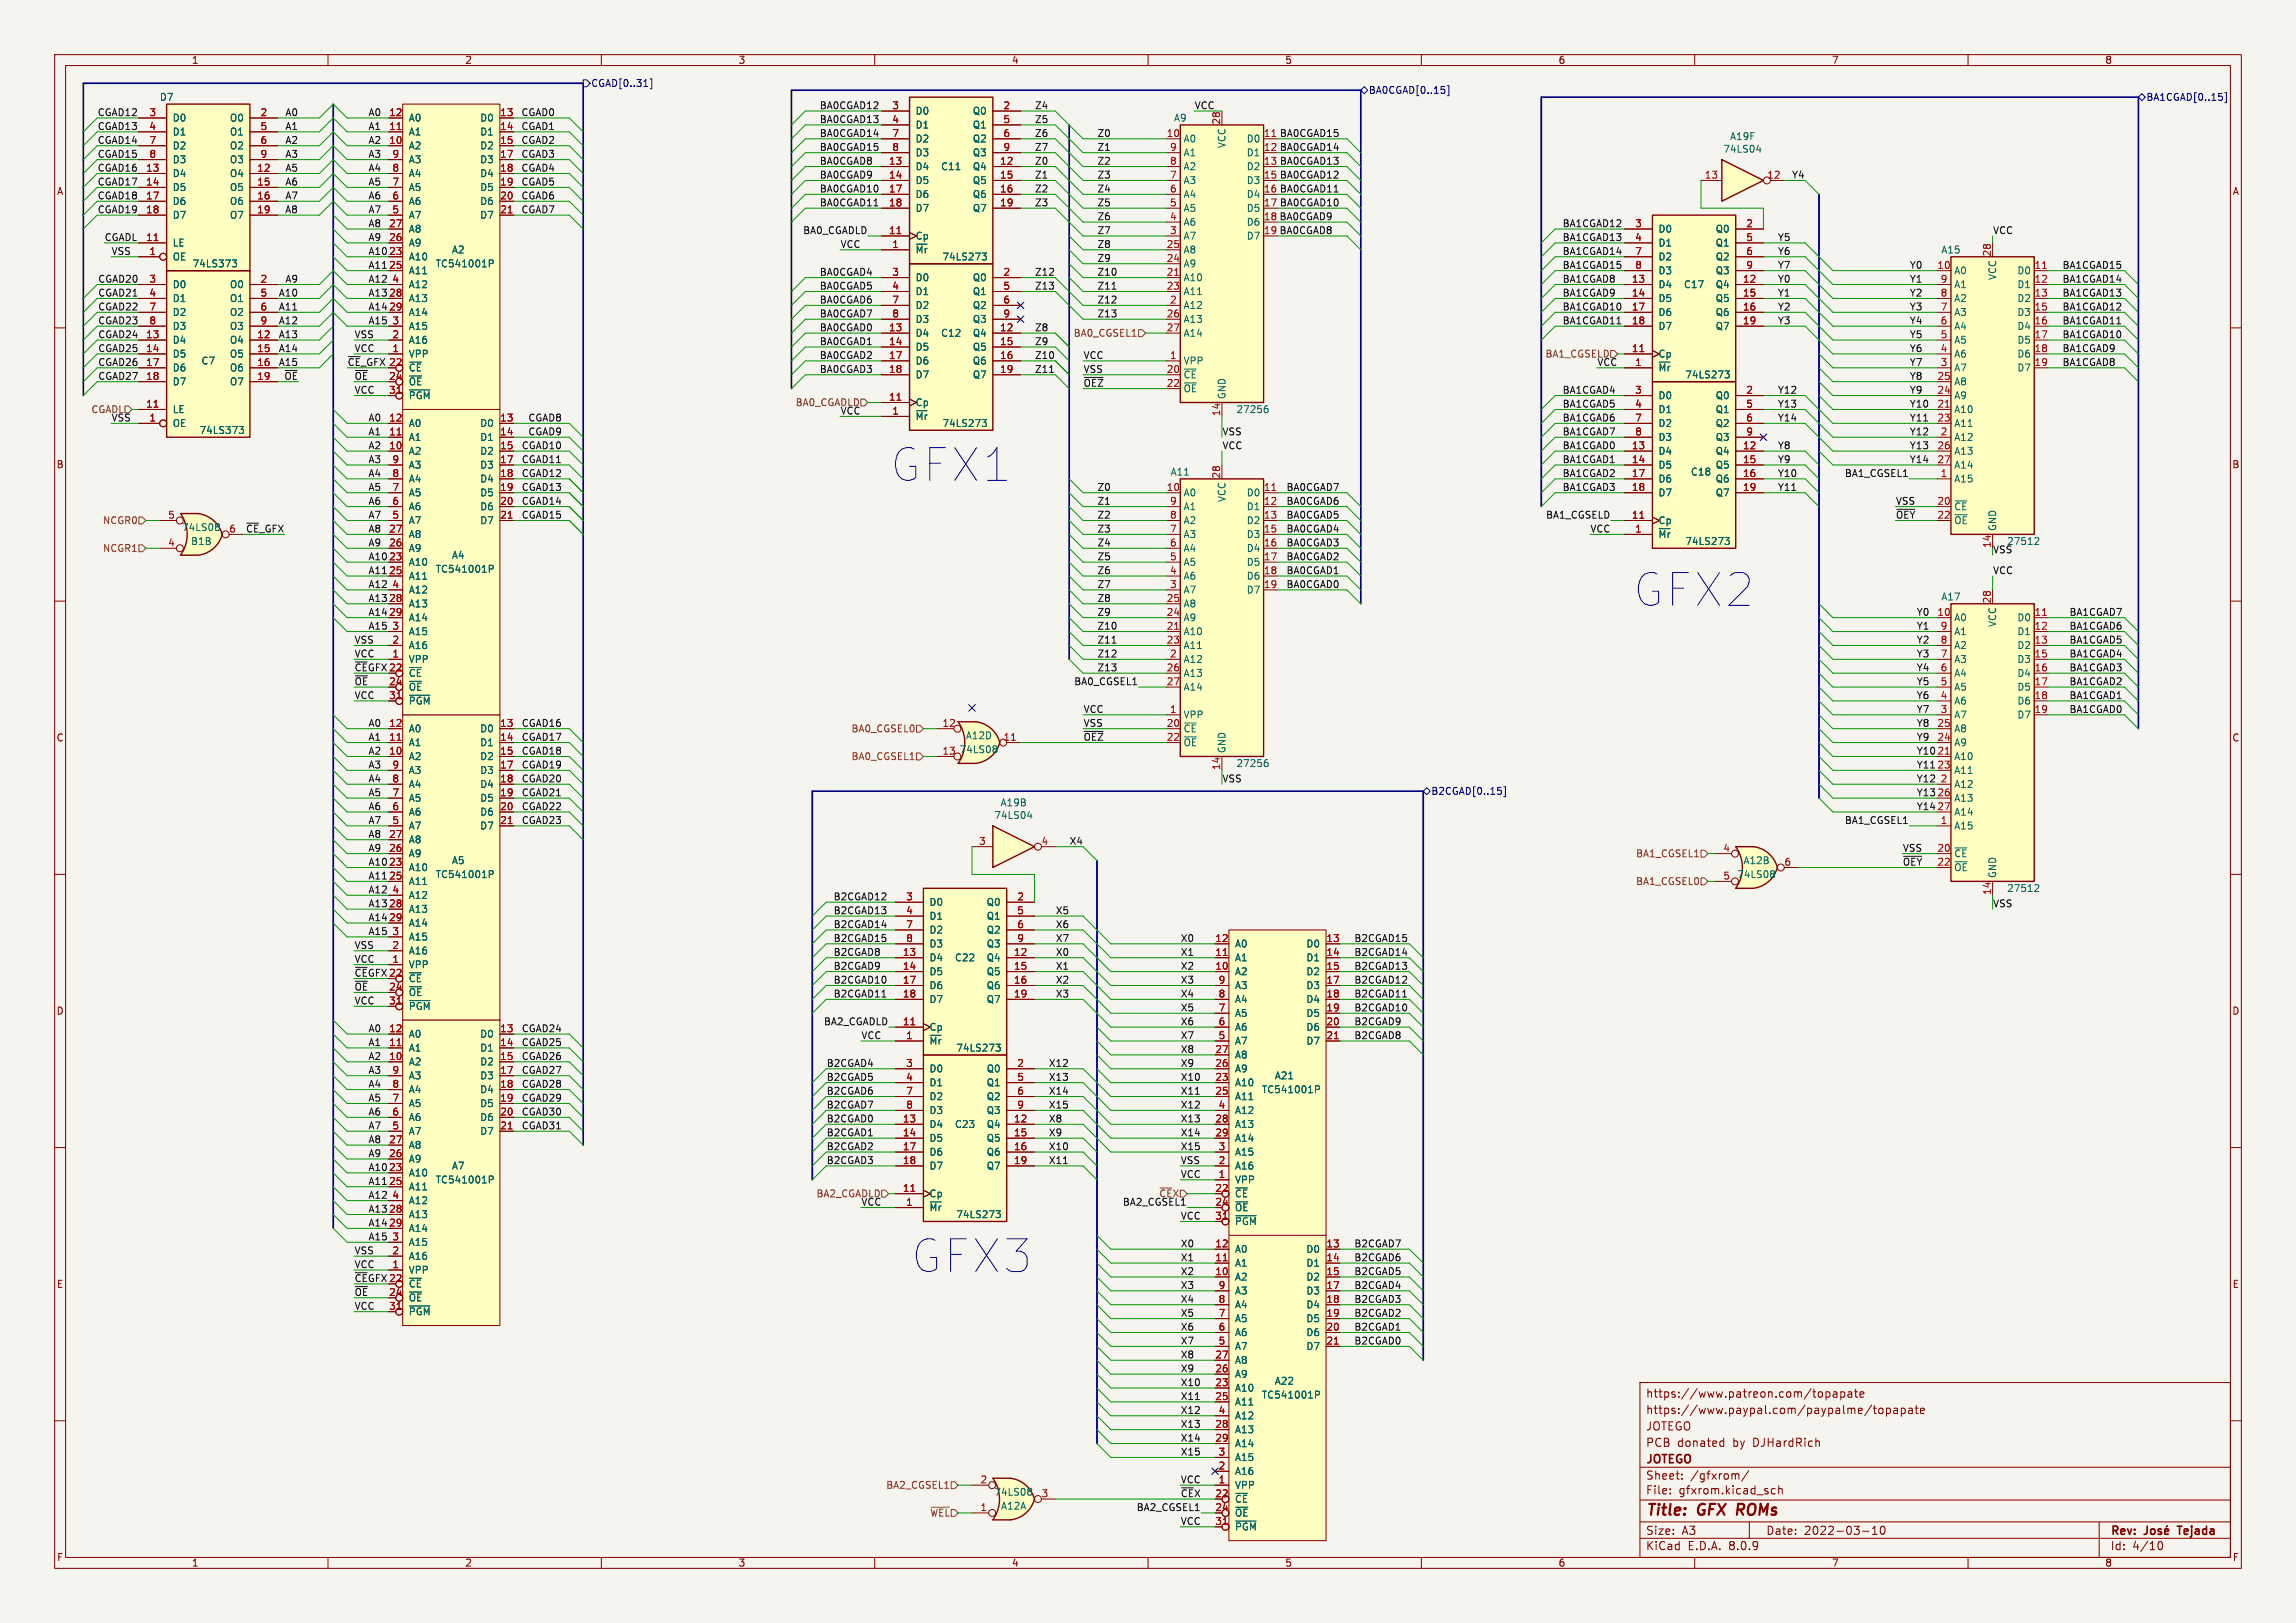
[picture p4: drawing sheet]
<svg xmlns="http://www.w3.org/2000/svg" width="420mm" height="297mm" viewBox="0 0 420 297" stroke-linecap="round" stroke-linejoin="round" font-family="sans-serif">
<defs><g id="words">
<g font-size="8.3" fill="#0000c2">
<text x="162.6" y="88.7">GFX1</text>
<text x="298.4" y="111.5">GFX2</text>
<text x="166.4" y="233.4">GFX3</text>
</g>
<g font-size="2.8" fill="#840000">
<text x="301" y="277.9">Title:</text>
<text x="310.6" y="277.9">GFX ROMs</text>
</g>
<g font-size="2.1" fill="#840000">
<text x="301" y="256">https://www.patreon.com/topapate</text>
<text x="301" y="262">JOTEGO</text>
<text x="301" y="259">https://www.paypal.com/paypalme/topapate</text>
<text x="301" y="268.2">JOTEGO</text>
<text x="301" y="265">PCB</text>
<text x="306.8" y="265">donated</text>
<text x="317" y="265">by</text>
<text x="320.8" y="265">DJHardRich</text>
<text x="301" y="273.7">File:</text>
<text x="301" y="271">Sheet:</text>
<text x="307.1" y="273.7">gfxrom.kicad_sch</text>
<text x="309.2" y="271">/gfxrom/</text>
<text x="301" y="281.1">Size:</text>
<text x="307.6" y="281.1">A3</text>
<text x="323" y="281.1">Date:</text>
<text x="330" y="281.1">2022-03-10</text>
<text x="386" y="281.3">Rev:</text>
<text x="399.1" y="281.3">Tejada</text>
<text x="301" y="283.9">KiCad</text>
<text x="308.7" y="283.9">E.D.A.</text>
<text x="316.3" y="283.9">8.0.9</text>
<text x="386" y="283.9">Id:</text>
<text x="390.1" y="283.9">4/10</text>
</g>
<g font-size="1.8" fill="#840000">
<text x="35" y="11.9">1</text>
<text x="85" y="11.9">2</text>
<text x="135" y="11.9">3</text>
<text x="185" y="11.9">4</text>
<text x="235" y="11.9">5</text>
<text x="285" y="11.9">6</text>
<text x="335" y="11.9">7</text>
<text x="385" y="11.9">8</text>
<text x="10.3" y="35.9">A</text>
<text x="408.3" y="35.9">A</text>
<text x="10.3" y="85.9">B</text>
<text x="408.2" y="85.9">B</text>
<text x="64.8" y="122.9">~{CE}GFX</text>
<text x="10.3" y="135.9">C</text>
<text x="408.2" y="135.9">C</text>
<text x="64.8" y="178.8">~{CE}GFX</text>
<text x="10.3" y="185.9">D</text>
<text x="408.2" y="185.9">D</text>
<text x="10.3" y="235.9">E</text>
<text x="64.8" y="234.7">~{CE}GFX</text>
<text x="408.3" y="235.9">E</text>
<text x="10.3" y="285.9">F</text>
<text x="35" y="286.9">1</text>
<text x="85" y="286.9">2</text>
<text x="135" y="286.9">3</text>
<text x="185" y="286.9">4</text>
<text x="235" y="286.9">5</text>
<text x="285" y="286.9">6</text>
<text x="335" y="286.9">7</text>
<text x="385" y="286.9">8</text>
<text x="408.3" y="285.9">F</text>
</g>
<g font-size="1.8" fill="#000084">
<text x="108.1" y="16.1">CGAD[0..31]</text>
<text x="250.3" y="17.4">BA0CGAD[0..15]</text>
<text x="392.5" y="18.6">BA1CGAD[0..15]</text>
<text x="261.7" y="145.6">B2CGAD[0..15]</text>
</g>
<g font-size="1.8" fill="#0f0f0f">
<text x="17.8" y="23.9">CGAD13</text>
<text x="17.8" y="21.3">CGAD12</text>
<text x="52.1" y="23.9">A1</text>
<text x="52.1" y="21.3">A0</text>
<text x="67.3" y="21.3">A0</text>
<text x="67.3" y="23.9">A1</text>
<text x="95.3" y="23.9">CGAD1</text>
<text x="95.3" y="21.3">CGAD0</text>
<text x="149.9" y="22.6">BA0CGAD13</text>
<text x="149.9" y="20.1">BA0CGAD12</text>
<text x="189.2" y="20.1">Z4</text>
<text x="189.2" y="22.6">Z5</text>
<text x="218.4" y="20.1">VCC</text>
<text x="17.8" y="26.4">CGAD14</text>
<text x="17.8" y="28.9">CGAD15</text>
<text x="52.1" y="28.9">A3</text>
<text x="52.1" y="26.4">A2</text>
<text x="67.3" y="28.9">A3</text>
<text x="67.3" y="26.4">A2</text>
<text x="95.3" y="28.9">CGAD3</text>
<text x="95.3" y="26.4">CGAD2</text>
<text x="149.9" y="25.1">BA0CGAD14</text>
<text x="149.9" y="27.7">BA0CGAD15</text>
<text x="189.2" y="27.7">Z7</text>
<text x="189.2" y="25.1">Z6</text>
<text x="200.7" y="25.1">Z0</text>
<text x="200.7" y="27.7">Z1</text>
<text x="231.1" y="25.1">11 BA0CGAD15</text>
<text x="231.1" y="27.7">12 BA0CGAD14</text>
<text x="17.8" y="34">CGAD17</text>
<text x="17.8" y="31.5">CGAD16</text>
<text x="52.1" y="31.5">A5</text>
<text x="52.1" y="34">A6</text>
<text x="67.3" y="31.5">A4</text>
<text x="67.3" y="34">A5</text>
<text x="95.3" y="34">CGAD5</text>
<text x="95.3" y="31.5">CGAD4</text>
<text x="149.9" y="30.2">BA0CGAD8</text>
<text x="149.9" y="35.3">BA0CGAD10</text>
<text x="149.9" y="32.8">BA0CGAD9</text>
<text x="189.2" y="32.8">Z1</text>
<text x="189.2" y="35.3">Z2</text>
<text x="189.2" y="30.2">Z0</text>
<text x="200.7" y="35.3">Z4</text>
<text x="200.7" y="32.8">Z3</text>
<text x="200.7" y="30.2">Z2</text>
<text x="231.1" y="30.2">13 BA0CGAD13</text>
<text x="231.1" y="32.8">15 BA0CGAD12</text>
<text x="231.1" y="35.3">16 BA0CGAD11</text>
<text x="327.7" y="32.8">Y4</text>
<text x="17.8" y="39.1">CGAD19</text>
<text x="17.8" y="36.6">CGAD18</text>
<text x="52.1" y="39.1">A8</text>
<text x="52.1" y="36.6">A7</text>
<text x="67.3" y="36.6">A6</text>
<text x="67.3" y="41.6">A8</text>
<text x="67.3" y="39.1">A7</text>
<text x="95.3" y="39.1">CGAD7</text>
<text x="95.3" y="36.6">CGAD6</text>
<text x="149.9" y="37.8">BA0CGAD11</text>
<text x="189.2" y="37.8">Z3</text>
<text x="200.7" y="40.4">Z6</text>
<text x="200.7" y="37.8">Z5</text>
<text x="231.1" y="37.8">17 BA0CGAD10</text>
<text x="231.1" y="40.4">18 BA0CGAD9</text>
<text x="285.8" y="41.6">BA1CGAD12</text>
<text x="19" y="44.2">CGADL</text>
<text x="20.3" y="46.7">VSS</text>
<text x="67.3" y="44.2">A9</text>
<text x="67.3" y="46.7">A10</text>
<text x="146.8" y="42.9">BA0_CGADLD</text>
<text x="153.7" y="45.5">VCC</text>
<text x="200.7" y="45.5">Z8</text>
<text x="200.7" y="48">Z9</text>
<text x="200.7" y="42.9">Z7</text>
<text x="231.1" y="42.9">19 BA0CGAD8</text>
<text x="285.8" y="46.7">BA1CGAD14</text>
<text x="285.8" y="44.2">BA1CGAD13</text>
<text x="325.1" y="46.7">Y6</text>
<text x="325.1" y="44.2">Y5</text>
<text x="364.5" y="42.9">VCC</text>
<text x="17.9" y="51.8">CGAD20</text>
<text x="52.1" y="51.8">A9</text>
<text x="67.3" y="49.3">A11</text>
<text x="67.3" y="51.8">A12</text>
<text x="149.9" y="53.1">BA0CGAD5</text>
<text x="149.9" y="50.5">BA0CGAD4</text>
<text x="189.2" y="50.5">Z12</text>
<text x="189.2" y="53.1">Z13</text>
<text x="200.7" y="53.1">Z11</text>
<text x="200.7" y="50.5">Z10</text>
<text x="285.8" y="49.3">BA1CGAD15</text>
<text x="285.8" y="51.8">BA1CGAD8</text>
<text x="325.1" y="49.3">Y7</text>
<text x="325.1" y="51.8">Y0</text>
<text x="349.2" y="49.3">Y0</text>
<text x="349.2" y="51.8">Y1</text>
<text x="377.2" y="51.8">BA1CGAD14</text>
<text x="377.2" y="49.3">BA1CGAD15</text>
<text x="17.9" y="59.4">CGAD23</text>
<text x="17.9" y="56.9">CGAD22</text>
<text x="17.9" y="54.3">CGAD21</text>
<text x="50.9" y="59.4">A12</text>
<text x="50.9" y="56.9">A11</text>
<text x="50.9" y="54.3">A10</text>
<text x="67.3" y="56.9">A14</text>
<text x="67.3" y="54.3">A13</text>
<text x="67.3" y="59.4">A15</text>
<text x="149.9" y="55.6">BA0CGAD6</text>
<text x="149.9" y="58.2">BA0CGAD7</text>
<text x="200.7" y="55.6">Z12</text>
<text x="200.7" y="58.2">Z13</text>
<text x="285.8" y="59.4">BA1CGAD11</text>
<text x="285.8" y="54.3">BA1CGAD9</text>
<text x="285.8" y="56.9">BA1CGAD10</text>
<text x="325.1" y="56.9">Y2</text>
<text x="325.1" y="59.4">Y3</text>
<text x="325.1" y="54.3">Y1</text>
<text x="349.2" y="56.9">Y3</text>
<text x="349.2" y="59.4">Y4</text>
<text x="349.2" y="54.3">Y2</text>
<text x="377.2" y="54.3">BA1CGAD13</text>
<text x="377.2" y="56.9">BA1CGAD12</text>
<text x="377.2" y="59.4">BA1CGAD11</text>
<text x="17.9" y="64.5">CGAD25</text>
<text x="17.9" y="62">CGAD24</text>
<text x="50.9" y="62">A13</text>
<text x="50.9" y="64.5">A14</text>
<text x="64.8" y="62">VSS</text>
<text x="64.8" y="64.5">VCC</text>
<text x="149.9" y="63.2">BA0CGAD1</text>
<text x="149.9" y="60.7">BA0CGAD0</text>
<text x="149.9" y="65.8">BA0CGAD2</text>
<text x="189.2" y="60.7">Z8</text>
<text x="189.2" y="65.8">Z10</text>
<text x="189.2" y="63.2">Z9</text>
<text x="198.1" y="65.8">VCC</text>
<text x="349.2" y="64.5">Y6</text>
<text x="349.2" y="62">Y5</text>
<text x="377.2" y="62">BA1CGAD10</text>
<text x="377.2" y="64.5">BA1CGAD9</text>
<text x="17.9" y="67">CGAD26</text>
<text x="17.9" y="69.6">CGAD27</text>
<text x="50.9" y="67">A15</text>
<text x="51.9" y="69.6">~{OE}</text>
<text x="63.5" y="67">~{CE}_GFX</text>
<text x="64.8" y="69.6">~{OE}</text>
<text x="149.9" y="68.3">BA0CGAD3</text>
<text x="189.2" y="68.3">Z11</text>
<text x="198.1" y="70.9">~{OEZ}</text>
<text x="198.1" y="68.3">VSS</text>
<text x="292.1" y="67">VCC</text>
<text x="349.2" y="67">Y7</text>
<text x="349.2" y="69.6">Y8</text>
<text x="377.2" y="67">BA1CGAD8</text>
<text x="20.3" y="77.2">VSS</text>
<text x="64.8" y="72.1">VCC</text>
<text x="67.3" y="77.2">A0</text>
<text x="96.6" y="77.2">CGAD8</text>
<text x="153.7" y="75.9">VCC</text>
<text x="285.8" y="72.1">BA1CGAD4</text>
<text x="285.8" y="77.2">BA1CGAD6</text>
<text x="285.8" y="74.7">BA1CGAD5</text>
<text x="325.1" y="74.7">Y13</text>
<text x="325.1" y="77.2">Y14</text>
<text x="325.1" y="72.1">Y12</text>
<text x="349.2" y="72.1">Y9</text>
<text x="349.2" y="77.2">Y11</text>
<text x="349.2" y="74.7">Y10</text>
<text x="67.3" y="79.7">A1</text>
<text x="67.3" y="82.3">A2</text>
<text x="95.3" y="82.3">CGAD10</text>
<text x="96.6" y="79.7">CGAD9</text>
<text x="223.5" y="79.7">VSS</text>
<text x="223.5" y="82.3">VCC</text>
<text x="285.8" y="82.3">BA1CGAD0</text>
<text x="285.8" y="79.7">BA1CGAD7</text>
<text x="325.1" y="82.3">Y8</text>
<text x="349.2" y="82.3">Y13</text>
<text x="349.2" y="79.7">Y12</text>
<text x="67.3" y="89.9">A5</text>
<text x="67.3" y="84.8">A3</text>
<text x="67.3" y="87.4">A4</text>
<text x="95.3" y="87.4">CGAD12</text>
<text x="95.3" y="84.8">CGAD11</text>
<text x="95.3" y="89.9">CGAD13</text>
<text x="200.7" y="89.9">Z0</text>
<text x="235.2" y="89.9">BA0CGAD7</text>
<text x="285.8" y="87.4">BA1CGAD2</text>
<text x="285.8" y="89.9">BA1CGAD3</text>
<text x="285.8" y="84.8">BA1CGAD1</text>
<text x="325.1" y="84.8">Y9</text>
<text x="325.1" y="89.9">Y11</text>
<text x="325.1" y="87.4">Y10</text>
<text x="337.4" y="87.4">BA1_CGSEL1</text>
<text x="349.2" y="84.8">Y14</text>
<text x="67.3" y="92.4">A6</text>
<text x="67.3" y="95">A7</text>
<text x="95.3" y="95">CGAD15</text>
<text x="95.3" y="92.4">CGAD14</text>
<text x="200.7" y="92.4">Z1</text>
<text x="200.7" y="95">Z2</text>
<text x="235.2" y="92.4">BA0CGAD6</text>
<text x="235.2" y="95">BA0CGAD5</text>
<text x="282.7" y="95">BA1_CGSELD</text>
<text x="346.7" y="95">~{OEY}</text>
<text x="346.7" y="92.4">VSS</text>
<text x="44.9" y="97.5">~{CE}_GFX</text>
<text x="67.3" y="100.1">A9</text>
<text x="67.3" y="97.5">A8</text>
<text x="200.7" y="97.5">Z3</text>
<text x="200.7" y="100.1">Z4</text>
<text x="235.2" y="97.5">BA0CGAD4</text>
<text x="235.2" y="100.1">BA0CGAD3</text>
<text x="290.8" y="97.5">VCC</text>
<text x="67.3" y="102.6">A10</text>
<text x="67.3" y="107.7">A12</text>
<text x="67.3" y="105.1">A11</text>
<text x="200.7" y="107.7">Z7</text>
<text x="200.7" y="102.6">Z5</text>
<text x="200.7" y="105.1">Z6</text>
<text x="235.2" y="105.1">BA0CGAD1</text>
<text x="235.2" y="107.7">BA0CGAD0</text>
<text x="235.2" y="102.6">BA0CGAD2</text>
<text x="364.5" y="105.1">VCC</text>
<text x="67.3" y="110.2">A13</text>
<text x="67.3" y="112.8">A14</text>
<text x="200.7" y="112.8">Z9</text>
<text x="200.7" y="110.2">Z8</text>
<text x="350.5" y="112.8">Y0</text>
<text x="378.5" y="112.8">BA1CGAD7</text>
<text x="64.8" y="117.8">VSS</text>
<text x="67.3" y="115.3">A15</text>
<text x="200.7" y="115.3">Z10</text>
<text x="200.7" y="117.8">Z11</text>
<text x="350.5" y="117.8">Y2</text>
<text x="350.5" y="115.3">Y1</text>
<text x="378.5" y="117.8">BA1CGAD5</text>
<text x="378.5" y="115.3">BA1CGAD6</text>
<text x="64.8" y="120.4">VCC</text>
<text x="64.8" y="125.5">~{OE}</text>
<text x="196.4" y="125.5">BA0_CGSEL1</text>
<text x="200.7" y="122.9">Z13</text>
<text x="200.7" y="120.4">Z12</text>
<text x="350.5" y="125.5">Y5</text>
<text x="350.5" y="120.4">Y3</text>
<text x="350.5" y="122.9">Y4</text>
<text x="378.5" y="120.4">BA1CGAD4</text>
<text x="378.5" y="122.9">BA1CGAD3</text>
<text x="378.5" y="125.5">BA1CGAD2</text>
<text x="64.8" y="128">VCC</text>
<text x="198.1" y="130.5">VCC</text>
<text x="350.5" y="128">Y6</text>
<text x="350.5" y="130.5">Y7</text>
<text x="378.5" y="128">BA1CGAD1</text>
<text x="378.5" y="130.5">BA1CGAD0</text>
<text x="67.3" y="135.6">A1</text>
<text x="67.3" y="133.1">A0</text>
<text x="95.3" y="135.6">CGAD17</text>
<text x="95.3" y="133.1">CGAD16</text>
<text x="198.1" y="135.6">~{OEZ}</text>
<text x="198.1" y="133.1">VSS</text>
<text x="350.5" y="135.6">Y9</text>
<text x="350.5" y="133.1">Y8</text>
<text x="67.3" y="140.7">A3</text>
<text x="67.3" y="138.2">A2</text>
<text x="67.3" y="143.2">A4</text>
<text x="95.3" y="143.2">CGAD20</text>
<text x="95.3" y="138.2">CGAD18</text>
<text x="95.3" y="140.7">CGAD19</text>
<text x="223.5" y="143.2">VSS</text>
<text x="350.5" y="140.7">Y11</text>
<text x="350.5" y="143.2">Y12</text>
<text x="350.5" y="138.2">Y10</text>
<text x="354.3" y="138.2">21</text>
<text x="67.3" y="145.8">A5</text>
<text x="67.3" y="148.3">A6</text>
<text x="95.3" y="145.8">CGAD21</text>
<text x="95.3" y="148.3">CGAD22</text>
<text x="350.5" y="145.8">Y13</text>
<text x="350.5" y="148.3">Y14</text>
<text x="354.3" y="145.8">26</text>
<text x="354.3" y="148.3">27</text>
<text x="67.3" y="155.9">A9</text>
<text x="67.3" y="153.4">A8</text>
<text x="67.3" y="150.9">A7</text>
<text x="95.3" y="150.9">CGAD23</text>
<text x="195.6" y="154.7">X4</text>
<text x="337.4" y="150.9">BA1_CGSEL1</text>
<text x="348" y="155.9">VSS</text>
<text x="67.3" y="158.5">A10</text>
<text x="67.3" y="161">A11</text>
<text x="348" y="158.5">~{OEY} 22</text>
<text x="67.3" y="166.1">A13</text>
<text x="67.3" y="163.6">A12</text>
<text x="152.4" y="167.4">B2CGAD13</text>
<text x="152.4" y="164.8">B2CGAD12</text>
<text x="193" y="167.4">X5</text>
<text x="364.5" y="166.1">VSS</text>
<text x="64.8" y="173.7">VSS</text>
<text x="67.3" y="171.2">A15</text>
<text x="67.3" y="168.6">A14</text>
<text x="152.4" y="172.5">B2CGAD15</text>
<text x="152.4" y="169.9">B2CGAD14</text>
<text x="193" y="172.5">X7</text>
<text x="193" y="169.9">X6</text>
<text x="215.9" y="172.5">X0</text>
<text x="247.6" y="172.5">B2CGAD15</text>
<text x="64.8" y="176.3">VCC</text>
<text x="152.4" y="177.5">B2CGAD9</text>
<text x="152.4" y="175">B2CGAD8</text>
<text x="193" y="177.5">X1</text>
<text x="193" y="175">X0</text>
<text x="215.9" y="177.5">X2</text>
<text x="215.9" y="175">X1</text>
<text x="247.6" y="175">B2CGAD14</text>
<text x="247.6" y="177.5">B2CGAD13</text>
<text x="64.8" y="181.3">~{OE}</text>
<text x="64.8" y="183.9">VCC</text>
<text x="152.4" y="182.6">B2CGAD11</text>
<text x="152.4" y="180.1">B2CGAD10</text>
<text x="193" y="182.6">X3</text>
<text x="193" y="180.1">X2</text>
<text x="215.9" y="185.2">X5</text>
<text x="215.9" y="182.6">X4</text>
<text x="215.9" y="180.1">X3</text>
<text x="247.6" y="185.2">B2CGAD10</text>
<text x="247.6" y="180.1">B2CGAD12</text>
<text x="247.6" y="182.6">B2CGAD11</text>
<text x="67.3" y="191.5">A1</text>
<text x="67.3" y="189">A0</text>
<text x="95.3" y="191.5">CGAD25</text>
<text x="95.3" y="189">CGAD24</text>
<text x="150.6" y="187.7">BA2_CGADLD</text>
<text x="157.5" y="190.2">VCC</text>
<text x="215.9" y="187.7">X6</text>
<text x="215.9" y="190.2">X7</text>
<text x="247.6" y="187.7">B2CGAD9</text>
<text x="247.6" y="190.2">B2CGAD8</text>
<text x="67.3" y="194">A2</text>
<text x="67.3" y="196.6">A3</text>
<text x="95.3" y="194">CGAD26</text>
<text x="95.3" y="196.6">CGAD27</text>
<text x="151.1" y="197.9">B2CGAD5</text>
<text x="151.1" y="195.3">B2CGAD4</text>
<text x="191.8" y="195.3">X12</text>
<text x="191.8" y="197.9">X13</text>
<text x="215.9" y="197.9">X10</text>
<text x="215.9" y="195.3">X9</text>
<text x="215.9" y="192.8">X8</text>
<text x="67.3" y="201.7">A5</text>
<text x="67.3" y="199.1">A4</text>
<text x="95.3" y="199.1">CGAD28</text>
<text x="95.3" y="201.7">CGAD29</text>
<text x="151.1" y="202.9">B2CGAD7</text>
<text x="151.1" y="200.4">B2CGAD6</text>
<text x="191.8" y="200.4">X14</text>
<text x="191.8" y="202.9">X15</text>
<text x="215.9" y="200.4">X11</text>
<text x="215.9" y="202.9">X12</text>
<text x="67.3" y="206.7">A7</text>
<text x="67.3" y="209.3">A8</text>
<text x="67.3" y="204.2">A6</text>
<text x="95.3" y="204.2">CGAD30</text>
<text x="95.3" y="206.7">CGAD31</text>
<text x="151.1" y="205.5">B2CGAD0</text>
<text x="151.1" y="208">B2CGAD1</text>
<text x="191.8" y="205.5">X8</text>
<text x="191.8" y="208">X9</text>
<text x="215.9" y="208">X14</text>
<text x="215.9" y="205.5">X13</text>
<text x="67.3" y="211.8">A9</text>
<text x="67.3" y="214.4">A10</text>
<text x="151.1" y="213.1">B2CGAD3</text>
<text x="151.1" y="210.6">B2CGAD2</text>
<text x="191.8" y="213.1">X11</text>
<text x="191.8" y="210.6">X10</text>
<text x="215.9" y="210.6">X15</text>
<text x="215.9" y="215.6">VCC</text>
<text x="215.9" y="213.1">VSS</text>
<text x="67.3" y="219.4">A12</text>
<text x="67.3" y="222">A13</text>
<text x="67.3" y="216.9">A11</text>
<text x="157.5" y="220.7">VCC</text>
<text x="205.3" y="220.7">BA2_CGSEL1</text>
<text x="212" y="219.3">~{CE}X</text>
<text x="67.3" y="227.1">A15</text>
<text x="67.3" y="224.5">A14</text>
<text x="215.9" y="223.3">VCC</text>
<text x="64.8" y="232.1">VCC</text>
<text x="64.8" y="229.6">VSS</text>
<text x="215.9" y="233.4">X2</text>
<text x="215.9" y="230.9">X1</text>
<text x="215.9" y="228.3">X0</text>
<text x="247.6" y="230.9">B2CGAD6</text>
<text x="247.6" y="233.4">B2CGAD5</text>
<text x="247.6" y="228.3">B2CGAD7</text>
<text x="64.8" y="237.2">~{OE}</text>
<text x="64.8" y="239.8">VCC</text>
<text x="215.9" y="236">X3</text>
<text x="215.9" y="238.5">X4</text>
<text x="247.6" y="238.5">B2CGAD3</text>
<text x="247.6" y="236">B2CGAD4</text>
<text x="215.9" y="241">X5</text>
<text x="215.9" y="243.6">X6</text>
<text x="247.6" y="243.6">B2CGAD1</text>
<text x="247.6" y="241">B2CGAD2</text>
<text x="215.9" y="248.7">X8</text>
<text x="215.9" y="251.2">X9</text>
<text x="215.9" y="246.1">X7</text>
<text x="247.6" y="246.1">B2CGAD0</text>
<text x="215.9" y="256.3">X11</text>
<text x="215.9" y="253.7">X10</text>
<text x="215.9" y="263.9">X14</text>
<text x="215.9" y="261.4">X13</text>
<text x="215.9" y="258.8">X12</text>
<text x="215.9" y="266.4">X15</text>
<text x="215.9" y="274.1">~{CE}X 22</text>
<text x="215.9" y="271.5">VCC</text>
<text x="207.8" y="276.6">BA2_CGSEL1</text>
<text x="215.9" y="279.1">VCC</text>
</g>
<g font-size="1.8" fill="#a90000">
<text x="27.2" y="21.3">3</text>
<text x="27.2" y="23.9">4</text>
<text x="47.6" y="21.3">2</text>
<text x="47.6" y="23.9">5</text>
<text x="71.1" y="23.9">11</text>
<text x="71.1" y="21.3">12</text>
<text x="91.4" y="21.3">13</text>
<text x="91.4" y="23.9">14</text>
<text x="163.1" y="20.1">3</text>
<text x="163.1" y="22.6">4</text>
<text x="183.4" y="20.1">2</text>
<text x="183.4" y="22.6">5</text>
<text x="223.3" y="22.9" transform="rotate(-90 223.3 22.9)">28</text>
<text x="27.2" y="26.4">7</text>
<text x="27.2" y="29">8</text>
<text x="47.6" y="26.4">6</text>
<text x="47.6" y="29">9</text>
<text x="71.1" y="26.4">10</text>
<text x="71.7" y="29">9</text>
<text x="91.4" y="26.4">15</text>
<text x="91.4" y="29">17</text>
<text x="163.1" y="25.1">7</text>
<text x="163.1" y="27.7">8</text>
<text x="183.4" y="25.1">6</text>
<text x="183.4" y="27.7">9</text>
<text x="213.3" y="25.1">10</text>
<text x="213.9" y="27.7">9</text>
<text x="26.6" y="31.5">13</text>
<text x="26.6" y="34">14</text>
<text x="46.9" y="31.5">12</text>
<text x="46.9" y="34">15</text>
<text x="71.7" y="34">7</text>
<text x="71.7" y="31.5">8</text>
<text x="91.4" y="31.5">18</text>
<text x="91.4" y="34">19</text>
<text x="162.5" y="30.2">13</text>
<text x="162.5" y="32.8">14</text>
<text x="162.5" y="35.3">17</text>
<text x="182.8" y="30.2">12</text>
<text x="182.8" y="32.8">15</text>
<text x="182.8" y="35.3">16</text>
<text x="213.9" y="35.3">6</text>
<text x="213.9" y="32.8">7</text>
<text x="213.9" y="30.2">8</text>
<text x="311.7" y="32.8">13</text>
<text x="323.2" y="32.8">12</text>
<text x="26.6" y="36.6">17</text>
<text x="26.6" y="39.1">18</text>
<text x="46.9" y="36.6">16</text>
<text x="46.9" y="39.1">19</text>
<text x="71.1" y="41.7">27</text>
<text x="71.7" y="39.1">5</text>
<text x="71.7" y="36.6">6</text>
<text x="91.4" y="36.6">20</text>
<text x="91.4" y="39.1">21</text>
<text x="162.5" y="37.8">18</text>
<text x="182.8" y="37.8">19</text>
<text x="213.9" y="40.4">4</text>
<text x="213.9" y="37.8">5</text>
<text x="299" y="41.7">3</text>
<text x="319.3" y="41.7">2</text>
<text x="26.6" y="44.2">11</text>
<text x="27.2" y="46.7">1</text>
<text x="71.1" y="46.7">23</text>
<text x="71.1" y="44.2">26</text>
<text x="162.5" y="42.9">11</text>
<text x="163.1" y="45.5">1</text>
<text x="213.3" y="45.5">25</text>
<text x="213.9" y="42.9">3</text>
<text x="299" y="44.2">4</text>
<text x="299" y="46.7">7</text>
<text x="319.3" y="44.2">5</text>
<text x="319.3" y="46.7">6</text>
<text x="364.2" y="47" transform="rotate(-90 364.2 47)">28</text>
<text x="27.2" y="51.8">3</text>
<text x="47.6" y="51.8">2</text>
<text x="71.1" y="49.3">25</text>
<text x="71.7" y="51.8">4</text>
<text x="163.1" y="50.5">3</text>
<text x="163.1" y="53.1">4</text>
<text x="183.4" y="50.5">2</text>
<text x="183.4" y="53.1">5</text>
<text x="213.3" y="50.5">21</text>
<text x="213.3" y="53.1">23</text>
<text x="213.3" y="48">24</text>
<text x="298.4" y="51.8">13</text>
<text x="299" y="49.3">8</text>
<text x="318.7" y="51.8">12</text>
<text x="319.3" y="49.3">9</text>
<text x="354.3" y="49.3">10</text>
<text x="354.9" y="51.8">9</text>
<text x="372.1" y="49.3">11</text>
<text x="372.1" y="51.8">12</text>
<text x="27.2" y="54.4">4</text>
<text x="27.2" y="56.9">7</text>
<text x="27.2" y="59.4">8</text>
<text x="47.6" y="54.4">5</text>
<text x="47.6" y="56.9">6</text>
<text x="47.6" y="59.4">9</text>
<text x="71.1" y="54.4">28</text>
<text x="71.1" y="56.9">29</text>
<text x="71.7" y="59.4">3</text>
<text x="163.1" y="55.6">7</text>
<text x="163.1" y="58.2">8</text>
<text x="183.4" y="55.6">6</text>
<text x="183.4" y="58.2">9</text>
<text x="213.3" y="58.2">26</text>
<text x="213.9" y="55.6">2</text>
<text x="298.4" y="54.4">14</text>
<text x="298.4" y="56.9">17</text>
<text x="298.4" y="59.4">18</text>
<text x="318.7" y="54.4">15</text>
<text x="318.7" y="56.9">16</text>
<text x="318.7" y="59.4">19</text>
<text x="354.9" y="59.4">6</text>
<text x="354.9" y="56.9">7</text>
<text x="354.9" y="54.4">8</text>
<text x="372.1" y="54.4">13</text>
<text x="372.1" y="56.9">15</text>
<text x="372.1" y="59.4">16</text>
<text x="26.6" y="62">13</text>
<text x="26.6" y="64.5">14</text>
<text x="46.9" y="62">12</text>
<text x="46.9" y="64.5">15</text>
<text x="71.7" y="64.5">1</text>
<text x="71.7" y="62">2</text>
<text x="162.5" y="60.7">13</text>
<text x="162.5" y="63.2">14</text>
<text x="162.5" y="65.8">17</text>
<text x="182.8" y="60.7">12</text>
<text x="182.8" y="63.2">15</text>
<text x="182.8" y="65.8">16</text>
<text x="213.3" y="60.7">27</text>
<text x="213.9" y="65.8">1</text>
<text x="298.4" y="64.5">11</text>
<text x="354.9" y="64.5">4</text>
<text x="354.9" y="62">5</text>
<text x="372.1" y="62">17</text>
<text x="372.1" y="64.5">18</text>
<text x="26.6" y="67.1">17</text>
<text x="26.6" y="69.6">18</text>
<text x="46.9" y="67.1">16</text>
<text x="46.9" y="69.6">19</text>
<text x="71.1" y="67.1">22</text>
<text x="71.1" y="69.6">24</text>
<text x="162.5" y="68.3">18</text>
<text x="182.8" y="68.3">19</text>
<text x="213.3" y="68.3">20</text>
<text x="213.3" y="70.9">22</text>
<text x="299" y="67.1">1</text>
<text x="354.3" y="69.6">25</text>
<text x="354.9" y="67.1">3</text>
<text x="372.1" y="67.1">19</text>
<text x="26.6" y="74.7">11</text>
<text x="27.2" y="77.2">1</text>
<text x="71.1" y="72.1">31</text>
<text x="71.1" y="77.2">12</text>
<text x="91.4" y="77.2">13</text>
<text x="162.5" y="73.4">11</text>
<text x="163.1" y="75.9">1</text>
<text x="223.3" y="76.2" transform="rotate(-90 223.3 76.2)">14</text>
<text x="299" y="72.1">3</text>
<text x="299" y="74.7">4</text>
<text x="299" y="77.2">7</text>
<text x="319.3" y="72.1">2</text>
<text x="319.3" y="74.7">5</text>
<text x="319.3" y="77.2">6</text>
<text x="354.3" y="74.7">21</text>
<text x="354.3" y="77.2">23</text>
<text x="354.3" y="72.1">24</text>
<text x="71.1" y="82.3">10</text>
<text x="71.1" y="79.8">11</text>
<text x="91.4" y="79.8">14</text>
<text x="91.4" y="82.3">15</text>
<text x="298.4" y="82.3">13</text>
<text x="299" y="79.8">8</text>
<text x="318.7" y="82.3">12</text>
<text x="319.3" y="79.8">9</text>
<text x="354.3" y="82.3">26</text>
<text x="354.9" y="79.8">2</text>
<text x="71.7" y="89.9">7</text>
<text x="71.7" y="87.4">8</text>
<text x="71.7" y="84.8">9</text>
<text x="91.4" y="84.8">17</text>
<text x="91.4" y="87.4">18</text>
<text x="91.4" y="89.9">19</text>
<text x="213.3" y="89.9">10</text>
<text x="223.3" y="87.7" transform="rotate(-90 223.3 87.7)">28</text>
<text x="231.1" y="89.9">11</text>
<text x="298.4" y="84.8">14</text>
<text x="298.4" y="87.4">17</text>
<text x="298.4" y="89.9">18</text>
<text x="318.7" y="84.8">15</text>
<text x="318.7" y="87.4">16</text>
<text x="318.7" y="89.9">19</text>
<text x="354.3" y="84.8">27</text>
<text x="354.9" y="87.4">1</text>
<text x="30.7" y="95">5</text>
<text x="71.7" y="95">5</text>
<text x="71.7" y="92.5">6</text>
<text x="91.4" y="92.5">20</text>
<text x="91.4" y="95">21</text>
<text x="213.9" y="95">8</text>
<text x="213.9" y="92.5">9</text>
<text x="231.1" y="92.5">12</text>
<text x="231.1" y="95">13</text>
<text x="298.4" y="95">11</text>
<text x="354.3" y="92.5">20</text>
<text x="354.3" y="95">22</text>
<text x="30.7" y="100.1">4</text>
<text x="41.8" y="97.5">6</text>
<text x="71.1" y="100.1">26</text>
<text x="71.1" y="97.5">27</text>
<text x="213.9" y="100.1">6</text>
<text x="213.9" y="97.5">7</text>
<text x="231.1" y="97.5">15</text>
<text x="231.1" y="100.1">16</text>
<text x="299" y="97.5">1</text>
<text x="364.2" y="100.4" transform="rotate(-90 364.2 100.4)">14</text>
<text x="71.1" y="102.6">23</text>
<text x="71.1" y="105.2">25</text>
<text x="71.7" y="107.7">4</text>
<text x="213.9" y="107.7">3</text>
<text x="213.9" y="105.2">4</text>
<text x="213.9" y="102.6">5</text>
<text x="231.1" y="102.6">17</text>
<text x="231.1" y="105.2">18</text>
<text x="231.1" y="107.7">19</text>
<text x="71.1" y="110.2">28</text>
<text x="71.1" y="112.8">29</text>
<text x="213.3" y="112.8">24</text>
<text x="213.3" y="110.2">25</text>
<text x="354.3" y="112.8">10</text>
<text x="364.2" y="110.5" transform="rotate(-90 364.2 110.5)">28</text>
<text x="372.1" y="112.8">11</text>
<text x="71.7" y="117.9">2</text>
<text x="71.7" y="115.3">3</text>
<text x="213.3" y="115.3">21</text>
<text x="213.3" y="117.9">23</text>
<text x="354.9" y="117.9">8</text>
<text x="354.9" y="115.3">9</text>
<text x="372.1" y="115.3">12</text>
<text x="372.1" y="117.9">13</text>
<text x="71.1" y="122.9">22</text>
<text x="71.1" y="125.5">24</text>
<text x="71.7" y="120.4">1</text>
<text x="213.3" y="122.9">26</text>
<text x="213.3" y="125.5">27</text>
<text x="213.9" y="120.4">2</text>
<text x="354.9" y="125.5">5</text>
<text x="354.9" y="122.9">6</text>
<text x="354.9" y="120.4">7</text>
<text x="372.1" y="120.4">15</text>
<text x="372.1" y="122.9">16</text>
<text x="372.1" y="125.5">17</text>
<text x="71.1" y="128">31</text>
<text x="213.9" y="130.6">1</text>
<text x="354.9" y="130.6">3</text>
<text x="354.9" y="128">4</text>
<text x="372.1" y="128">18</text>
<text x="372.1" y="130.6">19</text>
<text x="71.1" y="135.6">11</text>
<text x="71.1" y="133.1">12</text>
<text x="91.4" y="133.1">13</text>
<text x="91.4" y="135.6">14</text>
<text x="172.3" y="133.1">12</text>
<text x="183.5" y="135.6">11</text>
<text x="213.3" y="133.1">20</text>
<text x="213.3" y="135.6">22</text>
<text x="354.3" y="135.6">24</text>
<text x="354.3" y="133.1">25</text>
<text x="71.1" y="138.2">10</text>
<text x="71.7" y="143.3">8</text>
<text x="71.7" y="140.7">9</text>
<text x="91.4" y="138.2">15</text>
<text x="91.4" y="140.7">17</text>
<text x="91.4" y="143.3">18</text>
<text x="172.3" y="138.2">13</text>
<text x="223.3" y="141" transform="rotate(-90 223.3 141)">14</text>
<text x="354.3" y="140.7">23</text>
<text x="354.9" y="143.3">2</text>
<text x="71.7" y="148.3">6</text>
<text x="71.7" y="145.8">7</text>
<text x="91.4" y="145.8">19</text>
<text x="91.4" y="148.3">20</text>
<text x="71.1" y="156">26</text>
<text x="71.1" y="153.4">27</text>
<text x="71.7" y="150.9">5</text>
<text x="91.4" y="150.9">21</text>
<text x="179" y="154.7">3</text>
<text x="190.4" y="154.7">4</text>
<text x="315.1" y="156">4</text>
<text x="354.3" y="156">20</text>
<text x="354.9" y="150.9">1</text>
<text x="71.1" y="158.5">23</text>
<text x="71.1" y="161">25</text>
<text x="315.1" y="161">5</text>
<text x="326.3" y="158.5">6</text>
<text x="71.1" y="166.1">28</text>
<text x="71.7" y="163.6">4</text>
<text x="165.7" y="164.8">3</text>
<text x="165.7" y="167.4">4</text>
<text x="186" y="164.8">2</text>
<text x="186" y="167.4">5</text>
<text x="364.2" y="163.9" transform="rotate(-90 364.2 163.9)">14</text>
<text x="71.1" y="168.7">29</text>
<text x="71.7" y="173.7">2</text>
<text x="71.7" y="171.2">3</text>
<text x="165.7" y="169.9">7</text>
<text x="165.7" y="172.5">8</text>
<text x="186" y="169.9">6</text>
<text x="186" y="172.5">9</text>
<text x="222.2" y="172.5">12</text>
<text x="242.5" y="172.5">13</text>
<text x="71.1" y="178.8">22</text>
<text x="71.7" y="176.3">1</text>
<text x="165.1" y="175">13</text>
<text x="165.1" y="177.5">14</text>
<text x="185.4" y="175">12</text>
<text x="185.4" y="177.5">15</text>
<text x="222.2" y="177.5">10</text>
<text x="222.2" y="175">11</text>
<text x="242.5" y="175">14</text>
<text x="242.5" y="177.5">15</text>
<text x="71.1" y="181.4">24</text>
<text x="71.1" y="183.9">31</text>
<text x="165.1" y="180.1">17</text>
<text x="165.1" y="182.6">18</text>
<text x="185.4" y="180.1">16</text>
<text x="185.4" y="182.6">19</text>
<text x="222.8" y="185.2">7</text>
<text x="222.8" y="182.6">8</text>
<text x="222.8" y="180.1">9</text>
<text x="242.5" y="180.1">17</text>
<text x="242.5" y="182.6">18</text>
<text x="242.5" y="185.2">19</text>
<text x="71.1" y="191.5">11</text>
<text x="71.1" y="189">12</text>
<text x="91.4" y="189">13</text>
<text x="91.4" y="191.5">14</text>
<text x="165.1" y="187.7">11</text>
<text x="165.7" y="190.2">1</text>
<text x="222.8" y="190.2">5</text>
<text x="222.8" y="187.7">6</text>
<text x="242.5" y="187.7">20</text>
<text x="242.5" y="190.2">21</text>
<text x="71.1" y="194.1">10</text>
<text x="71.7" y="196.6">9</text>
<text x="91.4" y="194.1">15</text>
<text x="91.4" y="196.6">17</text>
<text x="165.7" y="195.3">3</text>
<text x="165.7" y="197.9">4</text>
<text x="186" y="195.3">2</text>
<text x="186" y="197.9">5</text>
<text x="222.2" y="197.9">23</text>
<text x="222.2" y="195.3">26</text>
<text x="222.2" y="192.8">27</text>
<text x="71.7" y="201.7">7</text>
<text x="71.7" y="199.1">8</text>
<text x="91.4" y="199.1">18</text>
<text x="91.4" y="201.7">19</text>
<text x="165.7" y="200.4">7</text>
<text x="165.7" y="202.9">8</text>
<text x="186" y="200.4">6</text>
<text x="186" y="202.9">9</text>
<text x="222.2" y="200.4">25</text>
<text x="222.8" y="202.9">4</text>
<text x="71.1" y="209.3">27</text>
<text x="71.7" y="206.8">5</text>
<text x="71.7" y="204.2">6</text>
<text x="91.4" y="204.2">20</text>
<text x="91.4" y="206.8">21</text>
<text x="165.1" y="205.5">13</text>
<text x="165.1" y="208">14</text>
<text x="185.4" y="205.5">12</text>
<text x="185.4" y="208">15</text>
<text x="222.2" y="205.5">28</text>
<text x="222.2" y="208">29</text>
<text x="71.1" y="214.4">23</text>
<text x="71.1" y="211.8">26</text>
<text x="165.1" y="210.6">17</text>
<text x="165.1" y="213.1">18</text>
<text x="185.4" y="210.6">16</text>
<text x="185.4" y="213.1">19</text>
<text x="222.8" y="215.6">1</text>
<text x="222.8" y="213.1">2</text>
<text x="222.8" y="210.6">3</text>
<text x="71.1" y="216.9">25</text>
<text x="71.1" y="222">28</text>
<text x="71.7" y="219.5">4</text>
<text x="165.1" y="218.2">11</text>
<text x="165.7" y="220.7">1</text>
<text x="222.2" y="218.2">22</text>
<text x="222.2" y="220.7">24</text>
<text x="71.1" y="224.5">29</text>
<text x="71.7" y="227.1">3</text>
<text x="222.2" y="223.3">31</text>
<text x="71.7" y="232.2">1</text>
<text x="71.7" y="229.6">2</text>
<text x="222.2" y="233.4">10</text>
<text x="222.2" y="230.9">11</text>
<text x="222.2" y="228.3">12</text>
<text x="242.5" y="228.3">13</text>
<text x="242.5" y="230.9">14</text>
<text x="242.5" y="233.4">15</text>
<text x="71.1" y="234.7">22</text>
<text x="71.1" y="237.2">24</text>
<text x="71.1" y="239.8">31</text>
<text x="222.8" y="238.5">8</text>
<text x="222.8" y="236">9</text>
<text x="242.5" y="236">17</text>
<text x="242.5" y="238.5">18</text>
<text x="222.8" y="243.6">6</text>
<text x="222.8" y="241">7</text>
<text x="242.5" y="241">19</text>
<text x="242.5" y="243.6">20</text>
<text x="222.2" y="251.2">26</text>
<text x="222.2" y="248.7">27</text>
<text x="222.8" y="246.1">5</text>
<text x="242.5" y="246.1">21</text>
<text x="222.2" y="253.7">23</text>
<text x="222.2" y="256.3">25</text>
<text x="222.2" y="261.4">28</text>
<text x="222.2" y="263.9">29</text>
<text x="222.8" y="258.8">4</text>
<text x="222.8" y="269">2</text>
<text x="222.8" y="266.4">3</text>
<text x="179.3" y="271.5">2</text>
<text x="190.4" y="274.1">3</text>
<text x="222.2" y="274.1">22</text>
<text x="222.8" y="271.5">1</text>
<text x="179.3" y="276.6">1</text>
<text x="222.2" y="276.6">24</text>
<text x="222.2" y="279.1">31</text>
</g>
<g font-size="1.8" fill="#006464">
<text x="29.1" y="18.6">D7</text>
<text x="31.5" y="22.5">D0</text>
<text x="42" y="22.5">O0</text>
<text x="74.7" y="22.5">A0</text>
<text x="87.7" y="22.5">D0</text>
<text x="167.4" y="21.2">D0</text>
<text x="167.4" y="23.7">D1</text>
<text x="177.9" y="21.2">Q0</text>
<text x="177.9" y="23.7">Q1</text>
<text x="214.6" y="22.5">A9</text>
<text x="31.5" y="25">D1</text>
<text x="31.5" y="27.5">D2</text>
<text x="42" y="25">O1</text>
<text x="42" y="27.5">O2</text>
<text x="74.7" y="27.5">A2</text>
<text x="74.7" y="25">A1</text>
<text x="87.7" y="25">D1</text>
<text x="87.7" y="27.5">D2</text>
<text x="167.4" y="26.3">D2</text>
<text x="167.4" y="28.8">D3</text>
<text x="177.9" y="26.3">Q2</text>
<text x="177.9" y="28.8">Q3</text>
<text x="216.4" y="26.3">A0</text>
<text x="216.4" y="28.8">A1</text>
<text x="224.4" y="27.2" transform="rotate(-90 224.4 27.2)">VCC</text>
<text x="227.9" y="26.3">D0</text>
<text x="227.9" y="28.8">D1</text>
<text x="315.1" y="28.1">74LS04</text>
<text x="316.4" y="25.8">A19F</text>
<text x="31.5" y="32.6">D4</text>
<text x="31.5" y="35.2">D5</text>
<text x="31.5" y="30.1">D3</text>
<text x="42" y="32.6">O4</text>
<text x="42" y="35.2">O5</text>
<text x="42" y="30.1">O3</text>
<text x="74.7" y="35.2">A5</text>
<text x="74.7" y="32.6">A4</text>
<text x="74.7" y="30.1">A3</text>
<text x="87.7" y="30.1">D3</text>
<text x="87.7" y="32.6">D4</text>
<text x="87.7" y="35.2">D5</text>
<text x="167.4" y="31.3">D4</text>
<text x="167.4" y="33.9">D5</text>
<text x="172" y="31.3">C11</text>
<text x="177.9" y="31.3">Q4</text>
<text x="177.9" y="33.9">Q5</text>
<text x="216.4" y="33.9">A3</text>
<text x="216.4" y="31.3">A2</text>
<text x="227.9" y="31.3">D2</text>
<text x="227.9" y="33.9">D3</text>
<text x="31.5" y="37.7">D6</text>
<text x="31.5" y="40.2">D7</text>
<text x="42" y="37.7">O6</text>
<text x="42" y="40.2">O7</text>
<text x="74.7" y="40.2">A7</text>
<text x="74.7" y="37.7">A6</text>
<text x="87.7" y="37.7">D6</text>
<text x="87.7" y="40.2">D7</text>
<text x="167.4" y="36.4">D6</text>
<text x="167.4" y="39">D7</text>
<text x="177.9" y="36.4">Q6</text>
<text x="177.9" y="39">Q7</text>
<text x="216.4" y="41.5">A6</text>
<text x="216.4" y="39">A5</text>
<text x="216.4" y="36.4">A4</text>
<text x="227.9" y="36.4">D4</text>
<text x="227.9" y="39">D5</text>
<text x="227.9" y="41.5">D6</text>
<text x="31.5" y="47.9">OE</text>
<text x="31.5" y="45.3">LE</text>
<text x="74.7" y="47.9">A10</text>
<text x="74.7" y="45.3">A9</text>
<text x="74.7" y="42.8">A8</text>
<text x="82.6" y="46.6">A2</text>
<text x="167.4" y="46.6">~{Mr}</text>
<text x="167.4" y="44">Cp</text>
<text x="172.3" y="47.9">74LS273</text>
<text x="216.4" y="46.6">A8</text>
<text x="216.4" y="44">A7</text>
<text x="227.9" y="44">D7</text>
<text x="303.3" y="42.8">D0</text>
<text x="303.3" y="45.3">D1</text>
<text x="303.3" y="47.9">D2</text>
<text x="313.7" y="42.8">Q0</text>
<text x="313.7" y="45.3">Q1</text>
<text x="313.7" y="47.9">Q2</text>
<text x="355" y="46.6">A15</text>
<text x="31.5" y="52.9">D0</text>
<text x="35.1" y="49.1">74LS373</text>
<text x="42" y="52.9">O0</text>
<text x="74.7" y="50.4">A11</text>
<text x="74.7" y="52.9">A12</text>
<text x="79.6" y="49.1">TC541001P</text>
<text x="167.4" y="51.7">D0</text>
<text x="177.9" y="51.7">Q0</text>
<text x="216.4" y="51.7">A10</text>
<text x="216.4" y="49.1">A9</text>
<text x="303.3" y="52.9">D4</text>
<text x="303.3" y="50.4">D3</text>
<text x="307.9" y="52.9">C17</text>
<text x="313.7" y="52.9">Q4</text>
<text x="313.7" y="50.4">Q3</text>
<text x="357.4" y="50.4">A0</text>
<text x="357.4" y="52.9">A1</text>
<text x="365.4" y="51.3" transform="rotate(-90 365.4 51.3)">VCC</text>
<text x="368.9" y="50.4">D0</text>
<text x="368.9" y="52.9">D1</text>
<text x="31.5" y="55.5">D1</text>
<text x="31.5" y="58">D2</text>
<text x="42" y="55.5">O1</text>
<text x="42" y="58">O2</text>
<text x="74.7" y="55.5">A13</text>
<text x="74.7" y="58">A14</text>
<text x="167.4" y="54.2">D1</text>
<text x="167.4" y="56.7">D2</text>
<text x="167.4" y="59.3">D3</text>
<text x="177.9" y="54.2">Q1</text>
<text x="177.9" y="56.7">Q2</text>
<text x="177.9" y="59.3">Q3</text>
<text x="216.4" y="56.7">A12</text>
<text x="216.4" y="54.2">A11</text>
<text x="216.4" y="59.3">A13</text>
<text x="303.3" y="55.5">D5</text>
<text x="303.3" y="58">D6</text>
<text x="313.7" y="55.5">Q5</text>
<text x="313.7" y="58">Q6</text>
<text x="357.4" y="58">A3</text>
<text x="357.4" y="55.5">A2</text>
<text x="368.9" y="55.5">D2</text>
<text x="368.9" y="58">D3</text>
<text x="31.5" y="63.1">D4</text>
<text x="31.5" y="65.6">D5</text>
<text x="31.5" y="60.6">D3</text>
<text x="42" y="63.1">O4</text>
<text x="42" y="65.6">O5</text>
<text x="42" y="60.6">O3</text>
<text x="74.7" y="65.6">VPP</text>
<text x="74.7" y="63.1">A16</text>
<text x="74.7" y="60.6">A15</text>
<text x="167.4" y="61.8">D4</text>
<text x="167.4" y="64.4">D5</text>
<text x="172" y="61.8">C12</text>
<text x="177.9" y="61.8">Q4</text>
<text x="177.9" y="64.4">Q5</text>
<text x="216.4" y="61.8">A14</text>
<text x="303.3" y="65.6">Cp</text>
<text x="303.3" y="60.6">D7</text>
<text x="313.7" y="60.6">Q7</text>
<text x="357.4" y="65.6">A6</text>
<text x="357.4" y="63.1">A5</text>
<text x="357.4" y="60.6">A4</text>
<text x="368.9" y="60.6">D4</text>
<text x="368.9" y="63.1">D5</text>
<text x="368.9" y="65.6">D6</text>
<text x="31.5" y="68.2">D6</text>
<text x="31.5" y="70.7">D7</text>
<text x="36.8" y="66.9">C7</text>
<text x="42" y="68.2">O6</text>
<text x="42" y="70.7">O7</text>
<text x="74.7" y="68.2">~{CE}</text>
<text x="74.7" y="70.7">~{OE}</text>
<text x="167.4" y="66.9">D6</text>
<text x="167.4" y="69.4">D7</text>
<text x="177.9" y="66.9">Q6</text>
<text x="177.9" y="69.4">Q7</text>
<text x="216.4" y="66.9">VPP</text>
<text x="216.4" y="69.4">~{CE}</text>
<text x="216.4" y="72">~{OE}</text>
<text x="303.3" y="68.2">~{Mr}</text>
<text x="308.2" y="69.4">74LS273</text>
<text x="357.4" y="70.7">A8</text>
<text x="357.4" y="68.2">A7</text>
<text x="368.9" y="68.2">D7</text>
<text x="31.5" y="75.8">LE</text>
<text x="74.7" y="73.3">~{PGM}</text>
<text x="167.4" y="77.1">~{Mr}</text>
<text x="167.4" y="74.5">Cp</text>
<text x="224.4" y="73.2" transform="rotate(-90 224.4 73.2)">GND</text>
<text x="226.1" y="75.8">27256</text>
<text x="303.3" y="73.3">D0</text>
<text x="303.3" y="75.8">D1</text>
<text x="313.7" y="73.3">Q0</text>
<text x="313.7" y="75.8">Q1</text>
<text x="357.4" y="75.8">A10</text>
<text x="357.4" y="73.3">A9</text>
<text x="31.5" y="78.3">OE</text>
<text x="36.4" y="79.6">74LS373</text>
<text x="74.7" y="83.4">A2</text>
<text x="74.7" y="80.9">A1</text>
<text x="74.7" y="78.3">A0</text>
<text x="87.7" y="78.3">D0</text>
<text x="87.7" y="80.9">D1</text>
<text x="87.7" y="83.4">D2</text>
<text x="172.3" y="78.3">74LS273</text>
<text x="303.3" y="83.4">D4</text>
<text x="303.3" y="78.3">D2</text>
<text x="303.3" y="80.9">D3</text>
<text x="313.7" y="83.4">Q4</text>
<text x="313.7" y="78.3">Q2</text>
<text x="313.7" y="80.9">Q3</text>
<text x="357.4" y="80.9">A12</text>
<text x="357.4" y="78.3">A11</text>
<text x="357.4" y="83.4">A13</text>
<text x="74.7" y="88.5">A4</text>
<text x="74.7" y="86">A3</text>
<text x="87.7" y="86">D3</text>
<text x="87.7" y="88.5">D4</text>
<text x="214" y="87.2">A11</text>
<text x="303.3" y="86">D5</text>
<text x="303.3" y="88.5">D6</text>
<text x="309.2" y="87.2">C18</text>
<text x="313.7" y="86">Q5</text>
<text x="313.7" y="88.5">Q6</text>
<text x="357.4" y="88.5">A15</text>
<text x="357.4" y="86">A14</text>
<text x="74.7" y="93.6">A6</text>
<text x="74.7" y="91">A5</text>
<text x="87.7" y="91">D5</text>
<text x="87.7" y="93.6">D6</text>
<text x="216.4" y="91">A0</text>
<text x="216.4" y="93.6">A1</text>
<text x="224.4" y="92" transform="rotate(-90 224.4 92)">VCC</text>
<text x="227.9" y="91">D0</text>
<text x="227.9" y="93.6">D1</text>
<text x="303.3" y="91">D7</text>
<text x="313.7" y="91">Q7</text>
<text x="357.4" y="93.6">~{CE}</text>
<text x="33.2" y="97.4">74LS08</text>
<text x="34.9" y="99.9">B1B</text>
<text x="74.7" y="101.2">A9</text>
<text x="74.7" y="98.7">A8</text>
<text x="74.7" y="96.1">A7</text>
<text x="87.7" y="96.1">D7</text>
<text x="216.4" y="101.2">A4</text>
<text x="216.4" y="98.7">A3</text>
<text x="216.4" y="96.1">A2</text>
<text x="227.9" y="96.1">D2</text>
<text x="227.9" y="98.7">D3</text>
<text x="227.9" y="101.2">D4</text>
<text x="303.3" y="98.7">~{Mr}</text>
<text x="303.3" y="96.1">Cp</text>
<text x="308.2" y="99.9">74LS273</text>
<text x="357.4" y="96.1">~{OE}</text>
<text x="365.4" y="97.3" transform="rotate(-90 365.4 97.3)">GND</text>
<text x="367" y="99.9">27512</text>
<text x="74.7" y="103.7">A10</text>
<text x="74.7" y="106.3">A11</text>
<text x="79.6" y="105">TC541001P</text>
<text x="82.6" y="102.5">A4</text>
<text x="216.4" y="106.3">A6</text>
<text x="216.4" y="103.7">A5</text>
<text x="227.9" y="103.7">D5</text>
<text x="227.9" y="106.3">D6</text>
<text x="74.7" y="111.4">A13</text>
<text x="74.7" y="113.9">A14</text>
<text x="74.7" y="108.8">A12</text>
<text x="216.4" y="113.9">A9</text>
<text x="216.4" y="111.4">A8</text>
<text x="216.4" y="108.8">A7</text>
<text x="227.9" y="108.8">D7</text>
<text x="355" y="110.1">A17</text>
<text x="357.4" y="113.9">A0</text>
<text x="368.9" y="113.9">D0</text>
<text x="74.7" y="119">A16</text>
<text x="74.7" y="116.4">A15</text>
<text x="216.4" y="116.4">A10</text>
<text x="216.4" y="119">A11</text>
<text x="357.4" y="119">A2</text>
<text x="357.4" y="116.4">A1</text>
<text x="365.4" y="114.8" transform="rotate(-90 365.4 114.8)">VCC</text>
<text x="368.9" y="116.4">D1</text>
<text x="368.9" y="119">D2</text>
<text x="74.7" y="121.5">VPP</text>
<text x="74.7" y="124.1">~{CE}</text>
<text x="216.4" y="121.5">A12</text>
<text x="216.4" y="124.1">A13</text>
<text x="357.4" y="124.1">A4</text>
<text x="357.4" y="121.5">A3</text>
<text x="368.9" y="121.5">D3</text>
<text x="368.9" y="124.1">D4</text>
<text x="74.7" y="126.6">~{OE}</text>
<text x="74.7" y="129.1">~{PGM}</text>
<text x="216.4" y="131.7">VPP</text>
<text x="216.4" y="126.6">A14</text>
<text x="357.4" y="131.7">A7</text>
<text x="357.4" y="129.1">A6</text>
<text x="357.4" y="126.6">A5</text>
<text x="368.9" y="126.6">D5</text>
<text x="368.9" y="129.1">D6</text>
<text x="368.9" y="131.7">D7</text>
<text x="74.7" y="136.8">A1</text>
<text x="74.7" y="134.2">A0</text>
<text x="87.7" y="134.2">D0</text>
<text x="87.7" y="136.8">D1</text>
<text x="176.6" y="135.5">A12D</text>
<text x="216.4" y="134.2">~{CE}</text>
<text x="216.4" y="136.8">~{OE}</text>
<text x="224.4" y="137.9" transform="rotate(-90 224.4 137.9)">GND</text>
<text x="357.4" y="136.8">A9</text>
<text x="357.4" y="134.2">A8</text>
<text x="74.7" y="139.3">A2</text>
<text x="74.7" y="141.8">A3</text>
<text x="87.7" y="139.3">D2</text>
<text x="87.7" y="141.8">D3</text>
<text x="175.4" y="138">74LS08</text>
<text x="226.1" y="140.6">27256</text>
<text x="357.4" y="139.3">A10</text>
<text x="357.4" y="141.8">A11</text>
<text x="74.7" y="149.5">A6</text>
<text x="74.7" y="146.9">A5</text>
<text x="74.7" y="144.4">A4</text>
<text x="87.7" y="144.4">D4</text>
<text x="87.7" y="146.9">D5</text>
<text x="87.7" y="149.5">D6</text>
<text x="182.9" y="147.8">A19B</text>
<text x="357.4" y="144.4">A12</text>
<text x="357.4" y="146.9">A13</text>
<text x="357.4" y="149.5">A14</text>
<text x="74.7" y="154.5">A8</text>
<text x="74.7" y="152">A7</text>
<text x="87.7" y="152">D7</text>
<text x="181.8" y="150.1">74LS04</text>
<text x="357.4" y="152">A15</text>
<text x="74.7" y="159.6">A10</text>
<text x="74.7" y="157.1">A9</text>
<text x="79.6" y="160.9">TC541001P</text>
<text x="82.6" y="158.3">A5</text>
<text x="317.7" y="160.9">74LS08</text>
<text x="318.8" y="158.3">A12B</text>
<text x="357.4" y="157.1">~{CE}</text>
<text x="357.4" y="159.6">~{OE}</text>
<text x="365.4" y="160.8" transform="rotate(-90 365.4 160.8)">GND</text>
<text x="74.7" y="162.2">A11</text>
<text x="74.7" y="167.2">A13</text>
<text x="74.7" y="164.7">A12</text>
<text x="169.9" y="166">D0</text>
<text x="180.4" y="166">Q0</text>
<text x="367" y="163.4">27512</text>
<text x="74.7" y="169.8">A14</text>
<text x="74.7" y="172.3">A15</text>
<text x="169.9" y="168.5">D1</text>
<text x="169.9" y="171">D2</text>
<text x="169.9" y="173.6">D3</text>
<text x="180.4" y="168.5">Q1</text>
<text x="180.4" y="171">Q2</text>
<text x="180.4" y="173.6">Q3</text>
<text x="225.8" y="173.6">A0</text>
<text x="238.9" y="173.6">D0</text>
<text x="74.7" y="177.4">VPP</text>
<text x="74.7" y="174.9">A16</text>
<text x="74.7" y="179.9">~{CE}</text>
<text x="169.9" y="176.1">D4</text>
<text x="169.9" y="178.7">D5</text>
<text x="174.6" y="176.1">C22</text>
<text x="180.4" y="176.1">Q4</text>
<text x="180.4" y="178.7">Q5</text>
<text x="225.8" y="178.7">A2</text>
<text x="225.8" y="176.1">A1</text>
<text x="238.9" y="176.1">D1</text>
<text x="238.9" y="178.7">D2</text>
<text x="74.7" y="182.5">~{OE}</text>
<text x="74.7" y="185">~{PGM}</text>
<text x="169.9" y="181.2">D6</text>
<text x="169.9" y="183.7">D7</text>
<text x="180.4" y="181.2">Q6</text>
<text x="180.4" y="183.7">Q7</text>
<text x="225.8" y="183.7">A4</text>
<text x="225.8" y="181.2">A3</text>
<text x="238.9" y="181.2">D3</text>
<text x="238.9" y="183.7">D4</text>
<text x="74.7" y="190.1">A0</text>
<text x="87.7" y="190.1">D0</text>
<text x="169.9" y="191.4">~{Mr}</text>
<text x="169.9" y="188.8">Cp</text>
<text x="225.8" y="191.4">A7</text>
<text x="225.8" y="188.8">A6</text>
<text x="225.8" y="186.3">A5</text>
<text x="238.9" y="186.3">D5</text>
<text x="238.9" y="188.8">D6</text>
<text x="238.9" y="191.4">D7</text>
<text x="74.7" y="195.2">A2</text>
<text x="74.7" y="192.6">A1</text>
<text x="74.7" y="197.7">A3</text>
<text x="87.7" y="192.6">D1</text>
<text x="87.7" y="195.2">D2</text>
<text x="87.7" y="197.7">D3</text>
<text x="169.9" y="196.4">D0</text>
<text x="174.8" y="192.6">74LS273</text>
<text x="180.4" y="196.4">Q0</text>
<text x="225.8" y="196.4">A9</text>
<text x="225.8" y="193.9">A8</text>
<text x="233.1" y="197.7">A21</text>
<text x="74.7" y="202.8">A5</text>
<text x="74.7" y="200.3">A4</text>
<text x="87.7" y="200.3">D4</text>
<text x="87.7" y="202.8">D5</text>
<text x="169.9" y="199">D1</text>
<text x="169.9" y="201.5">D2</text>
<text x="180.4" y="199">Q1</text>
<text x="180.4" y="201.5">Q2</text>
<text x="225.8" y="199">A10</text>
<text x="225.8" y="201.5">A11</text>
<text x="230.7" y="200.3">TC541001P</text>
<text x="74.7" y="207.9">A7</text>
<text x="74.7" y="205.3">A6</text>
<text x="87.7" y="205.3">D6</text>
<text x="87.7" y="207.9">D7</text>
<text x="169.9" y="206.6">D4</text>
<text x="169.9" y="209.1">D5</text>
<text x="169.9" y="204.1">D3</text>
<text x="174.6" y="206.6">C23</text>
<text x="180.4" y="206.6">Q4</text>
<text x="180.4" y="209.1">Q5</text>
<text x="180.4" y="204.1">Q3</text>
<text x="225.8" y="206.6">A13</text>
<text x="225.8" y="209.1">A14</text>
<text x="225.8" y="204.1">A12</text>
<text x="74.7" y="215.5">A10</text>
<text x="74.7" y="213">A9</text>
<text x="74.7" y="210.4">A8</text>
<text x="82.6" y="214.2">A7</text>
<text x="169.9" y="211.7">D6</text>
<text x="169.9" y="214.2">D7</text>
<text x="180.4" y="211.7">Q6</text>
<text x="180.4" y="214.2">Q7</text>
<text x="225.8" y="214.2">A16</text>
<text x="225.8" y="211.7">A15</text>
<text x="74.7" y="218">A11</text>
<text x="74.7" y="220.6">A12</text>
<text x="79.6" y="216.8">TC541001P</text>
<text x="169.9" y="221.8">~{Mr}</text>
<text x="169.9" y="219.3">Cp</text>
<text x="225.8" y="216.8">VPP</text>
<text x="225.8" y="219.3">~{CE}</text>
<text x="225.8" y="221.8">~{OE}</text>
<text x="74.7" y="223.1">A13</text>
<text x="74.7" y="225.7">A14</text>
<text x="174.8" y="223.1">74LS273</text>
<text x="225.8" y="224.4">~{PGM}</text>
<text x="74.7" y="233.3">VPP</text>
<text x="74.7" y="230.7">A16</text>
<text x="74.7" y="228.2">A15</text>
<text x="225.8" y="232">A1</text>
<text x="225.8" y="229.5">A0</text>
<text x="238.9" y="229.5">D0</text>
<text x="238.9" y="232">D1</text>
<text x="74.7" y="235.8">~{CE}</text>
<text x="74.7" y="238.4">~{OE}</text>
<text x="225.8" y="234.5">A2</text>
<text x="225.8" y="239.6">A4</text>
<text x="225.8" y="237.1">A3</text>
<text x="238.9" y="234.5">D2</text>
<text x="238.9" y="237.1">D3</text>
<text x="238.9" y="239.6">D4</text>
<text x="74.7" y="240.9">~{PGM}</text>
<text x="225.8" y="244.7">A6</text>
<text x="225.8" y="242.2">A5</text>
<text x="238.9" y="242.2">D5</text>
<text x="238.9" y="244.7">D6</text>
<text x="225.8" y="249.8">A8</text>
<text x="225.8" y="247.2">A7</text>
<text x="238.9" y="247.2">D7</text>
<text x="225.8" y="254.9">A10</text>
<text x="225.8" y="257.4">A11</text>
<text x="225.8" y="252.3">A9</text>
<text x="230.7" y="256.1">TC541001P</text>
<text x="233.1" y="253.6">A22</text>
<text x="225.8" y="262.5">A13</text>
<text x="225.8" y="259.9">A12</text>
<text x="225.8" y="265">A14</text>
<text x="225.8" y="267.6">A15</text>
<text x="181.8" y="273.9">74LS08</text>
<text x="225.8" y="272.6">VPP</text>
<text x="225.8" y="270.1">A16</text>
<text x="225.8" y="275.2">~{CE}</text>
<text x="183" y="276.5">A12A</text>
<text x="225.8" y="277.7">~{OE}</text>
<text x="225.8" y="280.3">~{PGM}</text>
</g>
<g font-size="1.8" fill="#725600">
<text x="196.3" y="61.8">BA0_CGSEL1</text>
<text x="282.6" y="65.6">BA1_CGSELD</text>
<text x="16.6" y="75.8">CGADL</text>
<text x="145.4" y="74.5">BA0_CGADLD</text>
<text x="18.7" y="96.1">NCGR0</text>
<text x="18.7" y="101.2">NCGR1</text>
<text x="155.7" y="134.2">BA0_CGSEL0</text>
<text x="155.7" y="139.3">BA0_CGSEL1</text>
<text x="299.2" y="157.1">BA1_CGSEL1</text>
<text x="299.2" y="162.2">BA1_CGSEL0</text>
<text x="149.3" y="219.3">BA2_CGADLD</text>
<text x="162" y="272.6">BA2_CGSEL1</text>
<text x="170.1" y="277.7">~{WEL}</text>
</g>
<text font-size="1.8" fill="#009600" x="364.5" y="101.3">VSS</text>
</g></defs>
<path d="M0 0h420v297h-420z" fill="#f5f4ef" stroke="#f5f4ef" stroke-width=".18"/>
<g fill="none" stroke="#840000" stroke-width=".18">
<path d="M10 10h400v277h-400zM12 12h396v273h-396zM60 10v2M110 10v2M160 10v2M210 10v2M260 10v2M310 10v2M360 10v2M10 60h2M408 60h2M10 110h2"/>
<path d="M408 110h2M10 160h2M408 160h2M10 210h2M408 210h2M300 253h108v32h-108zM333.3 254.8v.7M334 254.7v1.5M334 254.8l.4-.1 .3 .3v.4l-.1 .2h-.6M335.4 254.8h.5l.1 .9M336 255l-.5 .1a.29 .29 0 0 0-.2 .3 .29 .29 0 0 0 .2 .3l.5-.1M336.7 254.8l.5-.1 .2 .3v.4l-.1 .2h-.6"/>
<path d="M336.7 254.7v1.5M338.1 254.8h.6v.9M338.7 255l-.5 .1a.29 .29 0 0 0-.2 .3 .29 .29 0 0 0 .2 .3l.5-.1M339.2 254.7h.6M339.4 254.2v1.3l.4 .2M340.2 255.2l.7-.2v-.2l-.5-.1-.2 .2 .1 .7h.6M342.4 257.1l-1.3 1.9M342.7 257.7h.5M342.9 257.2v1.3l.3 .2M343.8 257.8l.4-.1 .2 .3v.4l-.2 .3-.4-.1-.1-.2v-.4zM345.1 257.8l.4-.1 .3 .3v.4l-.1 .2h-.6M345.1 257.7v1.5"/>
<path d="M346.4 257.8h.6l.1 .9M347.1 258l-.5 .1a.29 .29 0 0 0-.2 .3 .29 .29 0 0 0 .2 .3l.5-.1M347.8 257.8l.4-.1 .3 .3v.4l-.1 .2h-.6M347.8 257.7v1.5M349.2 257.8h.5l.1 .9M349.8 258l-.5 .1a.29 .29 0 0 0-.2 .3 .29 .29 0 0 0 .2 .3l.5-.1M350.3 257.7h.6M350.5 257.2v1.3l.4 .2M351.3 258.2l.7-.2-.1-.2-.4-.1-.2 .2 .1 .7h.5M10 260h2M300 278.5h108M300 274.5h108"/>
<path d="M300 268.5h108M305.5 273.2v.2M305.5 272.5v.1M307.7 270.5v.2M307.7 269.8v.1M314.9 263.7l.4 .1M315.3 263.2v1.5M315.3 264.6l-.4 .1M317.5 269.8h.5l.1 .9M319.9 269.1l-1.3 1.9M320 278.5v3M324.7 272.5l-.4-.1-.3 .3v.4l.2 .2h.5"/>
<path d="M325.4 272.5l.2-.1 .3 .1 .1 .9M325.4 271.9v1.5M332.6 263.7l.2 .2v.8M342.5 279.7l.4-.4v1.5M344.1 279.4l.2-.1a.8 .8 0 0 1 .5 .7 .8 .8 0 0 1-.5 .8l-.2-.2-.2-.4zM384 278.5v6.5M408 260h2M60 285v2M110 285v2M160 285v2M210 285v2M260 285v2"/>
<path d="M300 281.5h108M310 285v2M340.7 280.2h1.2M342.5 280.8h.9M360 285v2M394.7 282.7l.2-.5 .2-.1a.8 .8 0 0 1 .5 .7 .8 .8 0 0 1-.5 .8l-.2-.2-.2-.4"/>
</g>
<path d="M392.8 279.3v1.1a.48 .48 0 0 1-.6 .4M393.5 279.9l.4-.1 .3 .3v.4l-.3 .3-.4-.1-.1-.2v-.4zM395.3 279.9l-.3-.1-.2 .2v.2l.5 .2v.3h-.5M396.5 279.2l-.2 .2M398.3 279.3h.8M396 280.3l.7-.2-.1-.2-.4-.1-.2 .2v.7h.6" fill="none" stroke="#840000" stroke-width=".3"/>
<path d="M73.7 130.8h17.7v55.9h-17.7z" fill="#ffffc2"/>
<g fill="none" stroke="#840000" stroke-width=".18">
<path d="M71.1 138.4h2.6M71.1 135.9h2.6M71.1 133.4h2.6M73.7 130.8h17.7v55.9h-17.7zM91.4 138.4h2.6M91.4 135.9h2.6M91.4 133.4h2.6M71.1 141h2.6M71.1 143.5h2.6M71.1 146.1h2.6M71.1 148.6h2.6M71.1 151.1h2.6"/>
<path d="M71.1 158.8h2.6M71.1 156.2h2.6M71.1 153.7h2.6M91.4 141h2.6M91.4 143.5h2.6M91.4 146.1h2.6M91.4 148.6h2.6M91.4 151.1h2.6M71.1 176.5h2.6M71.1 174h2.6M71.1 161.3h2.6M71.1 166.4h2.6"/>
<path d="M71.1 168.9h2.6M71.1 171.5h2.6M71.1 163.8h2.6"/>
<circle cx="73" cy="181.6" r=".63"/>
<circle cx="73" cy="184.1" r=".63"/>
</g>
<path d="M72.6 135.5h.8M93 150.7h.7M72.6 183.7h.8" fill="none" stroke="#a90000" stroke-width=".18"/>
<path d="M89.5 159.3h.5l.2 .3-.1 .3-.6 .1M74.9 183.1h3.7" fill="none" stroke="#006464" stroke-width=".18"/>
<path d="M73.7 19.1h17.7v55.8h-17.7z" fill="#ffffc2"/>
<g fill="none" stroke="#840000" stroke-width=".18">
<path d="M73.7 19.1h17.7v55.8h-17.7zM71.1 26.7h2.6M71.1 24.1h2.6M71.1 21.6h2.6M71.1 29.2h2.6M71.1 31.8h2.6M71.1 34.3h2.6M71.1 36.8h2.6M71.1 39.4h2.6M91.4 26.7h2.6M91.4 24.1h2.6M91.4 21.6h2.6"/>
<path d="M91.4 29.2h2.6M91.4 31.8h2.6M91.4 34.3h2.6M91.4 36.8h2.6M91.4 39.4h2.6M71.1 47h2.6M71.1 49.5h2.6M71.1 44.5h2.6M71.1 41.9h2.6M71.1 54.6h2.6M71.1 57.2h2.6M71.1 59.7h2.6"/>
<path d="M71.1 52.1h2.6M71.1 64.8h2.6M71.1 62.2h2.6"/>
<circle cx="73" cy="67.3" r=".63"/>
<circle cx="73" cy="72.4" r=".63"/>
<circle cx="73" cy="69.8" r=".63"/>
</g>
<path d="M72.6 23.7h.8M93 39h.7M72.6 72h.8" fill="none" stroke="#a90000" stroke-width=".18"/>
<path d="M89.5 47.6h.5l.2 .2-.1 .4h-.6M74.9 71.3h3.7" fill="none" stroke="#006464" stroke-width=".18"/>
<path d="M73.7 74.9h17.7v55.9h-17.7z" fill="#ffffc2"/>
<g fill="none" stroke="#840000" stroke-width=".18">
<path d="M71.1 77.5h2.6M73.7 74.9h17.7v55.9h-17.7zM91.4 77.5h2.6M71.1 82.6h2.6M71.1 80h2.6M71.1 85.1h2.6M71.1 87.6h2.6M71.1 90.2h2.6M71.1 92.7h2.6M71.1 95.3h2.6M71.1 97.8h2.6M91.4 82.6h2.6"/>
<path d="M91.4 80h2.6M91.4 85.1h2.6M91.4 87.6h2.6M91.4 90.2h2.6M91.4 92.7h2.6M91.4 95.3h2.6M71.1 118.1h2.6M71.1 102.9h2.6M71.1 105.4h2.6M71.1 100.3h2.6M71.1 110.5h2.6M71.1 113h2.6"/>
<path d="M71.1 115.6h2.6M71.1 108h2.6M71.1 120.7h2.6"/>
<circle cx="73" cy="128.3" r=".63"/>
<circle cx="73" cy="125.7" r=".63"/>
</g>
<path d="M72.6 79.6h.8M93 94.8h.7M72.6 127.9h.8" fill="none" stroke="#a90000" stroke-width=".18"/>
<path d="M89.5 103.4h.5l.2 .3-.1 .4h-.6M74.9 127.2h3.7" fill="none" stroke="#006464" stroke-width=".18"/>
<path d="M36.2 94a5.2 5.2 0 0 1 4.4 3.8l-5 1.3z" fill="#ffffc2" stroke="#ffffc2" stroke-width=".18"/>
<path d="M33 94h3.2M33 101.6h3.2" fill="none" stroke="#ffffc2" stroke-width=".18"/>
<path d="M33 94h3.2v7.6h-3.2a6.6 6.6 0 0 0 0-7.6z" fill="#ffffc2"/>
<g fill="#ffffc2" stroke="#ffffc2" stroke-width=".18">
<path d="M35.7 96.5l4.9 1.3a5.1 5.1 0 0 1-4.4 3.8z"/>
<path d="M177.9 134.5l5 1.4a5.2 5.2 0 0 1-4.4 3.8z"/>
</g>
<path d="M36.2 94h-3.2a6.6 6.6 0 0 1 0 7.6h3.2M36.2 94a5.2 5.2 0 0 1 4.4 3.8 5.1 5.1 0 0 1-4.4 3.8" fill="none" stroke="#840000" stroke-width=".25"/>
<g fill="none" stroke="#840000" stroke-width=".18">
<path d="M29.2 95.3h3.1M41.9 97.8h2.5M29.2 100.3h3.1"/>
<circle cx="32.9" cy="95.2" r=".63"/>
<circle cx="41.3" cy="97.8" r=".63"/>
<circle cx="32.9" cy="100.3" r=".63"/>
</g>
<path d="M39.6 95.8h.3l.2 .3-.2 .3M39.6 96.4h.3M39.9 96.4l.2 .2v.3l-.1 .1-.4 .1" fill="none" stroke="#006464" stroke-width=".18"/>
<path d="M175.3 139.7h3.1M175.3 132.1h3.1" fill="none" stroke="#ffffc2" stroke-width=".18"/>
<path d="M175.3 132.1h3.1v7.6h-3.1a6.7 6.7 0 0 0 0-7.6z" fill="#ffffc2"/>
<path d="M178.5 132.1a5.1 5.1 0 0 1 4.4 3.8l-5 1.3z" fill="#ffffc2" stroke="#ffffc2" stroke-width=".18"/>
<path d="M175.3 132.1h3.1a5.1 5.1 0 0 1 4.5 3.8 5.2 5.2 0 0 1-4.4 3.8h-3.2a6.6 6.6 0 0 0 0-7.6z" fill="none" stroke="#840000" stroke-width=".25"/>
<g fill="none" stroke="#840000" stroke-width=".18">
<path d="M171.4 133.4h3.1M171.4 138.4h3.1M184.1 135.9h2.6"/>
<circle cx="175.1" cy="138.4" r=".63"/>
<circle cx="175.1" cy="133.3" r=".63"/>
<circle cx="183.5" cy="135.9" r=".63"/>
</g>
<path d="M185 135.5h.8" fill="none" stroke="#a90000" stroke-width=".18"/>
<path d="M181.9 136.5h.2l.3 .2-.3 .3M181.9 137h.2M182.1 137l.3 .3v.2l-.2 .2h-.3" fill="none" stroke="#006464" stroke-width=".18"/>
<path d="M168.9 193h15.2v30.5h-15.2z" fill="#ffffc2"/>
<path d="M168.9 193h15.2v30.5h-15.2z" fill="none" stroke="#840000" stroke-width=".25"/>
<g fill="none" stroke="#840000" stroke-width=".18">
<path d="M163.8 195.6h5.1M163.8 198.1h5.1M184.1 195.6h5.1M184.1 198.1h5.1M163.8 218.4h5.1M163.8 205.7h5.1M163.8 208.3h5.1M163.8 210.8h5.1M163.8 213.4h5.1M163.8 200.7h5.1M163.8 203.2h5.1M168.9 217.8l1.3 .6-1.3 .7"/>
<path d="M184.1 205.7h5.1M184.1 208.3h5.1M184.1 210.8h5.1M184.1 213.4h5.1M184.1 200.7h5.1M184.1 203.2h5.1M163.8 221h5.1"/>
</g>
<path d="M166.6 218h.7" fill="none" stroke="#a90000" stroke-width=".18"/>
<path d="M182.2 221.6h.8l-.5 .4 .4 .2 .1 .4-.3 .2h-.3" fill="none" stroke="#006464" stroke-width=".18"/>
<path d="M30.5 49.5h15.2v30.5h-15.2z" fill="#ffffc2"/>
<path d="M30.5 49.5h15.2v30.5h-15.2z" fill="none" stroke="#840000" stroke-width=".25"/>
<g fill="none" stroke="#840000" stroke-width=".18">
<path d="M25.4 52.1h5.1M25.4 54.6h5.1M25.4 57.2h5.1M25.4 59.7h5.1M45.7 52.1h5.1M45.7 54.6h5.1M45.7 57.2h5.1M45.7 59.7h5.1M25.4 77.5h3.8M25.4 74.9h5.1M25.4 62.2h5.1M25.4 64.8h5.1"/>
<path d="M25.4 67.3h5.1M25.4 69.9h5.1M45.7 62.2h5.1M45.7 64.8h5.1M45.7 67.3h5.1M45.7 69.9h5.1"/>
<circle cx="29.8" cy="77.5" r=".63"/>
</g>
<path d="M28.2 74.5h.7" fill="none" stroke="#a90000" stroke-width=".18"/>
<path d="M43.8 78h.7l-.4 .5 .4 .2v.4l-.2 .2h-.4" fill="none" stroke="#006464" stroke-width=".18"/>
<path d="M166.4 48.3h15.2v30.4h-15.2z" fill="#ffffc2"/>
<path d="M166.4 48.3h15.2v30.4h-15.2z" fill="none" stroke="#840000" stroke-width=".25"/>
<g fill="none" stroke="#840000" stroke-width=".18">
<path d="M161.3 50.8h5.1M161.3 53.3h5.1M161.3 55.9h5.1M161.3 58.4h5.1M181.6 50.8h5.1M181.6 53.3h5.1M181.6 55.9h5.1M181.6 58.4h5.1M161.3 76.2h5.1M161.3 73.7h5.1M161.3 61h5.1M161.3 63.5h5.1"/>
<path d="M161.3 66h5.1M161.3 68.6h5.1M166.4 73l1.2 .7-1.2 .6M181.6 61h5.1M181.6 63.5h5.1M181.6 66h5.1M181.6 68.6h5.1"/>
</g>
<path d="M164.1 73.2h.7" fill="none" stroke="#a90000" stroke-width=".18"/>
<path d="M179.6 76.8h.8l-.4 .5 .4 .1v.4l-.2 .2h-.4" fill="none" stroke="#006464" stroke-width=".18"/>
<path d="M302.3 69.9h15.2v30.4h-15.2z" fill="#ffffc2"/>
<path d="M302.3 69.9h15.2v30.4h-15.2z" fill="none" stroke="#840000" stroke-width=".25"/>
<g fill="none" stroke="#840000" stroke-width=".18">
<path d="M297.2 72.4h5.1M297.2 74.9h5.1M297.2 77.5h5.1M317.5 72.4h5.1M317.5 74.9h5.1M317.5 77.5h5.1M297.2 97.8h5.1M297.2 95.3h5.1M297.2 82.6h5.1M297.2 85.1h5.1M297.2 87.6h5.1M297.2 90.2h5.1"/>
<path d="M297.2 80h5.1M302.3 94.6l1.2 .7-1.2 .6M317.5 82.6h5.1M317.5 85.1h5.1M317.5 87.6h5.1M317.5 90.2h5.1M317.5 80h5.1"/>
</g>
<path d="M300 94.8h.7" fill="none" stroke="#a90000" stroke-width=".18"/>
<path d="M315.5 98.4h.8l-.4 .5 .4 .1v.4l-.2 .2h-.4" fill="none" stroke="#006464" stroke-width=".18"/>
<path d="M184.8 270.5a5.2 5.2 0 0 1 4.4 3.8l-5 1.4z" fill="#ffffc2" stroke="#ffffc2" stroke-width=".18"/>
<path d="M181.6 270.5h3.2M181.6 278.1h3.2" fill="none" stroke="#ffffc2" stroke-width=".18"/>
<path d="M181.6 270.5h3.2v7.6h-3.2a6.6 6.6 0 0 0 0-7.6z" fill="#ffffc2"/>
<path d="M184.3 273l4.9 1.3a5.1 5.1 0 0 1-4.4 3.8z" fill="#ffffc2" stroke="#ffffc2" stroke-width=".18"/>
<path d="M181.6 270.5h3.2a5.2 5.2 0 0 1 4.4 3.8 5.1 5.1 0 0 1-4.4 3.8h-3.2a6.6 6.6 0 0 0 0-7.6z" fill="none" stroke="#840000" stroke-width=".25"/>
<g fill="none" stroke="#840000" stroke-width=".18">
<path d="M177.8 276.9h3M177.8 271.8h3M190.5 274.3h2.5"/>
<circle cx="181.5" cy="271.8" r=".63"/>
<circle cx="181.5" cy="276.9" r=".63"/>
<circle cx="189.9" cy="274.3" r=".63"/>
</g>
<path d="M188.2 272.4h.3l.2 .2-.2 .3M188.2 272.9h.3M188.5 272.9l.2 .2v.3l-.1 .2h-.4" fill="none" stroke="#006464" stroke-width=".18"/>
<path d="M302.3 39.4h15.2v30.5h-15.2z" fill="#ffffc2"/>
<path d="M302.3 39.4h15.2v30.5h-15.2z" fill="none" stroke="#840000" stroke-width=".25"/>
<g fill="none" stroke="#840000" stroke-width=".18">
<path d="M297.2 52.1h5.1M297.2 54.6h5.1M297.2 57.2h5.1M297.2 59.7h5.1M297.2 41.9h5.1M297.2 44.5h5.1M297.2 47h5.1M297.2 49.5h5.1M317.5 52.1h5.1M317.5 54.6h5.1M317.5 57.2h5.1M317.5 59.7h5.1"/>
<path d="M317.5 41.9h5.1M317.5 44.5h5.1M317.5 47h5.1M317.5 49.5h5.1M297.2 67.3h5.1M297.2 64.8h5.1M302.3 64.1l1.2 .7-1.2 .6"/>
</g>
<path d="M300 64.4h.7" fill="none" stroke="#a90000" stroke-width=".18"/>
<path d="M315.5 67.9h.8l-.4 .5 .4 .1v.4l-.2 .3h-.4" fill="none" stroke="#006464" stroke-width=".18"/>
<path d="M166.4 17.8h15.2v30.5h-15.2z" fill="#ffffc2"/>
<path d="M166.4 17.8h15.2v30.5h-15.2z" fill="none" stroke="#840000" stroke-width=".25"/>
<g fill="none" stroke="#840000" stroke-width=".18">
<path d="M161.3 30.5h5.1M161.3 33h5.1M161.3 35.6h5.1M161.3 38.1h5.1M161.3 20.3h5.1M161.3 22.9h5.1M161.3 25.4h5.1M161.3 27.9h5.1M181.6 30.5h5.1M181.6 33h5.1M181.6 35.6h5.1M181.6 38.1h5.1"/>
<path d="M181.6 20.3h5.1M181.6 22.9h5.1M181.6 25.4h5.1M181.6 27.9h5.1M161.3 45.7h5.1M161.3 43.2h5.1M166.4 42.5l1.2 .7-1.2 .6"/>
</g>
<path d="M164.1 42.8h.7" fill="none" stroke="#a90000" stroke-width=".18"/>
<path d="M174.9 31.1h.7M179.6 46.3h.8l-.4 .5 .4 .1v.4l-.2 .3h-.4" fill="none" stroke="#006464" stroke-width=".18"/>
<path d="M224.8 226.1h17.8v55.8h-17.8z" fill="#ffffc2"/>
<g fill="none" stroke="#840000" stroke-width=".18">
<path d="M222.2 233.7h2.6M222.2 231.1h2.6M222.2 228.6h2.6M222.2 236.2h2.6M222.2 238.8h2.6M224.8 226.1h17.8v55.8h-17.8zM242.6 233.7h2.5M242.6 231.1h2.5M242.6 228.6h2.5M242.6 236.2h2.5M242.6 238.8h2.5M222.2 241.3h2.6"/>
<path d="M222.2 243.8h2.6M222.2 246.4h2.6M222.2 254h2.6M222.2 256.5h2.6M222.2 251.5h2.6M222.2 248.9h2.6M222.2 259.1h2.6M242.6 241.3h2.5M242.6 243.8h2.5M242.6 246.4h2.5M222.2 271.8h2.6M222.2 269.2h2.6"/>
<path d="M222.2 261.6h2.6M222.2 264.2h2.6M222.2 266.7h2.6"/>
<circle cx="224.2" cy="276.9" r=".63"/>
<circle cx="224.2" cy="274.3" r=".63"/>
<circle cx="224.2" cy="279.4" r=".63"/>
</g>
<path d="M223.8 230.7h.7M244.1 246h.7M223.8 279h.7" fill="none" stroke="#a90000" stroke-width=".18"/>
<path d="M240.6 254.6h.5l.3 .2-.2 .4h-.6M226 278.4h3.8" fill="none" stroke="#006464" stroke-width=".18"/>
<path d="M30.5 19.1h15.2v30.4h-15.2z" fill="#ffffc2"/>
<path d="M30.5 19.1h15.2v30.4h-15.2z" fill="none" stroke="#840000" stroke-width=".25"/>
<g fill="none" stroke="#840000" stroke-width=".18">
<path d="M25.4 31.8h5.1M25.4 34.3h5.1M25.4 36.8h5.1M25.4 39.4h5.1M25.4 21.6h5.1M25.4 24.1h5.1M25.4 26.7h5.1M25.4 29.2h5.1M45.7 31.8h5.1M45.7 34.3h5.1M45.7 36.8h5.1M45.7 39.4h5.1"/>
<path d="M45.7 21.6h5.1M45.7 24.1h5.1M45.7 26.7h5.1M45.7 29.2h5.1M25.4 47h3.8M25.4 44.5h5.1"/>
<circle cx="29.8" cy="47" r=".63"/>
</g>
<path d="M28.2 44h.7" fill="none" stroke="#a90000" stroke-width=".18"/>
<path d="M42.5 47.6h.8l-.5 .5 .4 .1 .1 .4-.3 .2h-.3" fill="none" stroke="#006464" stroke-width=".18"/>
<path d="M215.9 87.6h15.2v50.8h-15.2z" fill="#ffffc2"/>
<path d="M215.9 87.6h15.2v50.8h-15.2z" fill="none" stroke="#840000" stroke-width=".25"/>
<g fill="none" stroke="#840000" stroke-width=".18">
<path d="M213.4 90.2h2.5M213.4 92.7h2.5M213.4 95.3h2.5M213.4 97.8h2.5M223.5 85.1v2.5M231.1 90.2h2.6M231.1 92.7h2.6M231.1 95.3h2.6M231.1 97.8h2.6M213.4 100.3h2.5M213.4 102.9h2.5M213.4 105.4h2.5"/>
<path d="M213.4 108h2.5M213.4 115.6h2.5M213.4 118.1h2.5M213.4 113h2.5M213.4 110.5h2.5M231.1 100.3h2.6M231.1 102.9h2.6M231.1 105.4h2.6M231.1 108h2.6M213.4 130.8h2.5M213.4 120.7h2.5M213.4 133.4h2.5"/>
<path d="M213.4 135.9h2.5M213.4 123.2h2.5M213.4 125.7h2.5M223.5 138.4v2.6"/>
</g>
<path d="M232.7 89.8h.7M214.9 115.2h.7" fill="none" stroke="#a90000" stroke-width=".18"/>
<path d="M231.5 139.5h.2l.3 .2-.1 .5-.4 .1M231.9 139l-.4 .1" fill="none" stroke="#006464" stroke-width=".18"/>
<path d="M224.8 170.2h17.8v55.9h-17.8z" fill="#ffffc2"/>
<g fill="none" stroke="#840000" stroke-width=".18">
<path d="M222.2 177.8h2.6M222.2 175.3h2.6M222.2 172.7h2.6M224.8 170.2h17.8v55.9h-17.8zM242.6 177.8h2.5M242.6 175.3h2.5M242.6 172.7h2.5M222.2 180.3h2.6M222.2 182.9h2.6M222.2 185.4h2.6M222.2 188h2.6M222.2 190.5h2.6"/>
<path d="M222.2 198.1h2.6M222.2 195.6h2.6M222.2 193h2.6M242.6 180.3h2.5M242.6 182.9h2.5M242.6 185.4h2.5M242.6 188h2.5M242.6 190.5h2.5M222.2 215.9h2.6M222.2 213.4h2.6M222.2 200.7h2.6M222.2 205.7h2.6"/>
<path d="M222.2 208.3h2.6M222.2 210.8h2.6M222.2 203.2h2.6"/>
<circle cx="224.2" cy="218.4" r=".63"/>
<circle cx="224.2" cy="221" r=".63"/>
<circle cx="224.2" cy="223.5" r=".63"/>
</g>
<path d="M223.8 174.8h.7M244.1 190.1h.7M223.8 223.1h.7" fill="none" stroke="#a90000" stroke-width=".18"/>
<path d="M240.6 198.7h.5l.3 .2-.2 .4-.6 .1M226 222.5h3.8" fill="none" stroke="#006464" stroke-width=".18"/>
<path d="M315 29.2l7.6 3.8-7.6 3.8z" fill="#ffffc2"/>
<path d="M315 29.2l7.6 3.8-7.6 3.8z" fill="none" stroke="#840000" stroke-width=".25"/>
<g fill="none" stroke="#840000" stroke-width=".18">
<path d="M311.1 33h3.9M323.8 33h2.6"/>
<circle cx="323.2" cy="33" r=".63"/>
</g>
<path d="M321.3 27.4h.8M321.9 27v.9" fill="none" stroke="#006464" stroke-width=".18"/>
<path d="M181.6 151.1l7.6 3.8-7.6 3.9z" fill="#ffffc2"/>
<path d="M181.6 151.1l7.6 3.8-7.6 3.9z" fill="none" stroke="#840000" stroke-width=".25"/>
<g fill="none" stroke="#840000" stroke-width=".18">
<path d="M177.8 154.9h3.8M190.5 154.9h2.5"/>
<circle cx="189.9" cy="154.9" r=".63"/>
</g>
<path d="M188 149.4h.8M188.6 148.9v.9" fill="none" stroke="#006464" stroke-width=".18"/>
<path d="M73.7 186.7h17.7v55.9h-17.7z" fill="#ffffc2"/>
<g fill="none" stroke="#840000" stroke-width=".18">
<path d="M71.1 194.3h2.6M71.1 191.8h2.6M71.1 189.2h2.6M71.1 196.9h2.6M71.1 199.4h2.6M73.7 186.7h17.7v55.9h-17.7zM91.4 194.3h2.6M91.4 191.8h2.6M91.4 189.2h2.6M91.4 196.9h2.6M91.4 199.4h2.6M71.1 201.9h2.6"/>
<path d="M71.1 204.5h2.6M71.1 207h2.6M71.1 214.6h2.6M71.1 217.2h2.6M71.1 212.1h2.6M71.1 209.6h2.6M71.1 219.7h2.6M91.4 201.9h2.6M91.4 204.5h2.6M91.4 207h2.6M71.1 232.4h2.6M71.1 229.9h2.6"/>
<path d="M71.1 222.2h2.6M71.1 224.8h2.6M71.1 227.3h2.6"/>
<circle cx="73" cy="237.5" r=".63"/>
<circle cx="73" cy="240" r=".63"/>
</g>
<path d="M72.6 191.4h.8M93 206.6h.7M72.6 239.6h.8" fill="none" stroke="#a90000" stroke-width=".18"/>
<path d="M89.5 215.2h.5l.2 .3-.1 .3-.6 .1M74.9 239h3.7" fill="none" stroke="#006464" stroke-width=".18"/>
<path d="M215.9 22.9h15.2v50.8h-15.2z" fill="#ffffc2"/>
<path d="M215.9 22.9h15.2v50.8h-15.2z" fill="none" stroke="#840000" stroke-width=".25"/>
<g fill="none" stroke="#840000" stroke-width=".18">
<path d="M213.4 25.4h2.5M213.4 38.1h2.5M213.4 35.6h2.5M213.4 33h2.5M213.4 30.5h2.5M213.4 27.9h2.5M223.5 20.3v2.6M213.4 55.9h2.5M213.4 50.8h2.5M213.4 53.3h2.5M213.4 48.3h2.5M213.4 45.7h2.5"/>
<path d="M213.4 58.4h2.5M213.4 43.2h2.5M213.4 40.6h2.5M213.4 66h2.5M213.4 68.6h2.5M213.4 71.1h2.5M213.4 61h2.5M223.5 73.7v2.5"/>
</g>
<path d="M214.9 50.4h.7" fill="none" stroke="#a90000" stroke-width=".18"/>
<path d="M231.5 74.7h.2l.3 .3-.1 .4-.4 .1M231.9 74.2l-.4 .1" fill="none" stroke="#006464" stroke-width=".18"/>
<path d="M356.9 47h15.2v50.8h-15.2z" fill="#ffffc2"/>
<path d="M356.9 47h15.2v50.8h-15.2z" fill="none" stroke="#840000" stroke-width=".25"/>
<g fill="none" stroke="#840000" stroke-width=".18">
<path d="M354.3 49.5h2.6M354.3 52.1h2.6M354.3 54.6h2.6M354.3 57.2h2.6M354.3 59.7h2.6M364.5 44.5v2.5M372.1 49.5h2.5M372.1 52.1h2.5M372.1 54.6h2.5M372.1 57.2h2.5M372.1 59.7h2.5M354.3 62.2h2.6"/>
<path d="M354.3 64.8h2.6M354.3 67.3h2.6M354.3 74.9h2.6M354.3 77.5h2.6M354.3 72.4h2.6M354.3 69.9h2.6M372.1 62.2h2.5M372.1 64.8h2.5M372.1 67.3h2.5M354.3 87.6h2.6M354.3 80h2.6M354.3 92.7h2.6"/>
<path d="M354.3 95.3h2.6M354.3 82.6h2.6M354.3 85.1h2.6M364.5 97.8v2.5"/>
</g>
<path d="M373.6 49.1h.7M355.8 74.5h.8" fill="none" stroke="#a90000" stroke-width=".18"/>
<path d="M372.4 98.4h.4l.1 .3-.7 .9h.7" fill="none" stroke="#006464" stroke-width=".18"/>
<path d="M168.9 162.6h15.2v30.4h-15.2z" fill="#ffffc2"/>
<path d="M168.9 162.6h15.2v30.4h-15.2z" fill="none" stroke="#840000" stroke-width=".25"/>
<g fill="none" stroke="#840000" stroke-width=".18">
<path d="M163.8 175.3h5.1M163.8 177.8h5.1M163.8 165.1h5.1M163.8 167.6h5.1M163.8 170.2h5.1M163.8 172.7h5.1M184.1 175.3h5.1M184.1 177.8h5.1M184.1 165.1h5.1M184.1 167.6h5.1M184.1 170.2h5.1M184.1 172.7h5.1"/>
<path d="M163.8 190.5h5.1M163.8 188h5.1M163.8 180.3h5.1M163.8 182.9h5.1M168.9 187.3l1.3 .7-1.3 .6M184.1 180.3h5.1M184.1 182.9h5.1"/>
</g>
<path d="M166.6 187.5h.7" fill="none" stroke="#a90000" stroke-width=".18"/>
<path d="M182.2 191.1h.8l-.5 .5 .4 .1 .1 .4-.3 .2h-.3" fill="none" stroke="#006464" stroke-width=".18"/>
<path d="M320.1 157.4l5 1.3a5.2 5.2 0 0 1-4.4 3.9z" fill="#ffffc2" stroke="#ffffc2" stroke-width=".18"/>
<path d="M317.5 154.9h3.2M317.5 162.6h3.2" fill="none" stroke="#ffffc2" stroke-width=".18"/>
<path d="M317.5 154.9h3.2v7.7h-3.2a6.7 6.7 0 0 0 0-7.7z" fill="#ffffc2"/>
<path d="M320.7 154.9a5.1 5.1 0 0 1 4.4 3.9l-5 1.2z" fill="#ffffc2" stroke="#ffffc2" stroke-width=".18"/>
<path d="M320.7 154.9h-3.2a6.6 6.6 0 0 1 0 7.7h3.2M320.7 154.9a5.1 5.1 0 0 1 4.4 3.8 5.2 5.2 0 0 1-4.4 3.9" fill="none" stroke="#840000" stroke-width=".25"/>
<g fill="none" stroke="#840000" stroke-width=".18">
<path d="M313.7 156.2h3M326.4 158.8h2.5M313.7 161.3h3"/>
<circle cx="317.4" cy="156.2" r=".63"/>
<circle cx="325.8" cy="158.7" r=".63"/>
<circle cx="317.4" cy="161.3" r=".63"/>
</g>
<path d="M324.1 159.3h.3l.2 .3-.2 .3M324.1 159.9h.3M324.4 159.9l.2 .2v.3l-.1 .1-.4 .1" fill="none" stroke="#006464" stroke-width=".18"/>
<path d="M356.9 110.5h15.2v50.8h-15.2z" fill="#ffffc2"/>
<path d="M356.9 110.5h15.2v50.8h-15.2z" fill="none" stroke="#840000" stroke-width=".25"/>
<g fill="none" stroke="#840000" stroke-width=".18">
<path d="M25.4 26.7h5.1M25.4 24.1h5.1M25.4 21.6h5.1M25.4 29.2h5.1M25.4 31.8h5.1M25.4 34.3h5.1M25.4 36.8h5.1M25.4 39.4h5.1M45.7 26.7h5.1M45.7 24.1h5.1M45.7 21.6h5.1M45.7 29.2h5.1"/>
<path d="M45.7 31.8h5.1M45.7 34.3h5.1M45.7 36.8h5.1M45.7 39.4h5.1M71.1 26.7h2.6M71.1 24.1h2.6M71.1 21.6h2.6M71.1 29.2h2.6M71.1 31.8h2.6M71.1 34.3h2.6M71.1 36.8h2.6M71.1 39.4h2.6"/>
<path d="M91.4 26.7h2.6M91.4 24.1h2.6M91.4 21.6h2.6M91.4 29.2h2.6M91.4 31.8h2.6M91.4 34.3h2.6M91.4 36.8h2.6M91.4 39.4h2.6M161.3 30.5h5.1M161.3 33h5.1M161.3 35.6h5.1M161.3 38.1h5.1"/>
<path d="M161.3 20.3h5.1M161.3 22.9h5.1M161.3 25.4h5.1M161.3 27.9h5.1M181.6 30.5h5.1M181.6 33h5.1M181.6 35.6h5.1M181.6 38.1h5.1M181.6 20.3h5.1M181.6 22.9h5.1M181.6 25.4h5.1M181.6 27.9h5.1"/>
<path d="M25.4 52.1h5.1M25.4 54.6h5.1M25.4 57.2h5.1M25.4 59.7h5.1M25.4 44.5h5.1M25.4 47h3.8M45.7 52.1h5.1M45.7 54.6h5.1M45.7 57.2h5.1M45.7 59.7h5.1M71.1 52.1h2.6M71.1 54.6h2.6"/>
<path d="M71.1 57.2h2.6M71.1 59.7h2.6M71.1 41.9h2.6M71.1 44.5h2.6M71.1 47h2.6M71.1 49.5h2.6M161.3 50.8h5.1M161.3 53.3h5.1M161.3 55.9h5.1M161.3 58.4h5.1M161.3 45.7h5.1M161.3 43.2h5.1"/>
<path d="M166.4 42.5l1.2 .7-1.2 .6M181.6 50.8h5.1M181.6 53.3h5.1M181.6 55.9h5.1M181.6 58.4h5.1M297.2 52.1h5.1M297.2 54.6h5.1M297.2 57.2h5.1M297.2 59.7h5.1M297.2 41.9h5.1M297.2 44.5h5.1M297.2 47h5.1"/>
<path d="M297.2 49.5h5.1M317.5 52.1h5.1M317.5 54.6h5.1M317.5 57.2h5.1M317.5 59.7h5.1M317.5 41.9h5.1M317.5 44.5h5.1M317.5 47h5.1M317.5 49.5h5.1M25.4 74.9h5.1M25.4 77.5h3.8M25.4 67.3h5.1"/>
<path d="M25.4 64.8h5.1M25.4 62.2h5.1M25.4 69.9h5.1M45.7 67.3h5.1M45.7 64.8h5.1M45.7 62.2h5.1M45.7 69.9h5.1M71.1 77.5h2.6M71.1 64.8h2.6M71.1 62.2h2.6M91.4 77.5h2.6M161.3 76.2h5.1"/>
<path d="M161.3 73.7h5.1M161.3 61h5.1M161.3 63.5h5.1M161.3 66h5.1M161.3 68.6h5.1M166.4 73l1.2 .7-1.2 .6M181.6 61h5.1M181.6 63.5h5.1M181.6 66h5.1M181.6 68.6h5.1M297.2 72.4h5.1M297.2 74.9h5.1"/>
<path d="M297.2 77.5h5.1M297.2 67.3h5.1M297.2 64.8h5.1M302.3 64.1l1.2 .7-1.2 .6M317.5 72.4h5.1M317.5 74.9h5.1M317.5 77.5h5.1M71.1 97.8h2.6M71.1 95.3h2.6M71.1 82.6h2.6M71.1 85.1h2.6M71.1 87.6h2.6"/>
<path d="M71.1 90.2h2.6M71.1 80h2.6M71.1 92.7h2.6M91.4 95.3h2.6M91.4 82.6h2.6M91.4 85.1h2.6M91.4 87.6h2.6M91.4 90.2h2.6M91.4 80h2.6M91.4 92.7h2.6M297.2 97.8h5.1M297.2 95.3h5.1"/>
<path d="M297.2 82.6h5.1M297.2 85.1h5.1M297.2 87.6h5.1M297.2 90.2h5.1M297.2 80h5.1M302.3 94.6l1.2 .7-1.2 .6M317.5 82.6h5.1M317.5 85.1h5.1M317.5 87.6h5.1M317.5 90.2h5.1M317.5 80h5.1M71.1 113h2.6"/>
<path d="M71.1 115.6h2.6M71.1 118.1h2.6M71.1 102.9h2.6M71.1 105.4h2.6M71.1 100.3h2.6M71.1 110.5h2.6M71.1 108h2.6M354.3 113h2.6M354.3 115.6h2.6M354.3 118.1h2.6M364.5 108v2.5M372.1 113h2.5"/>
<path d="M372.1 115.6h2.5M372.1 118.1h2.5M71.1 120.7h2.6M71.1 138.4h2.6M71.1 135.9h2.6M71.1 133.4h2.6M91.4 138.4h2.6M91.4 135.9h2.6M91.4 133.4h2.6M354.3 120.7h2.6M354.3 123.2h2.6M354.3 125.7h2.6"/>
<path d="M354.3 128.3h2.6M354.3 130.8h2.6M354.3 138.4h2.6M354.3 135.9h2.6M354.3 133.4h2.6M372.1 120.7h2.5M372.1 123.2h2.5M372.1 125.7h2.5M372.1 128.3h2.5M372.1 130.8h2.5M71.1 151.1h2.6M71.1 143.5h2.6"/>
<path d="M71.1 156.2h2.6M71.1 158.8h2.6M71.1 141h2.6M71.1 146.1h2.6M71.1 148.6h2.6M71.1 153.7h2.6M91.4 151.1h2.6M91.4 143.5h2.6M91.4 141h2.6M91.4 146.1h2.6M91.4 148.6h2.6M354.3 151.1h2.6"/>
<path d="M354.3 143.5h2.6M354.3 156.2h2.6M354.3 158.8h2.6M354.3 141h2.6M354.3 146.1h2.6M354.3 148.6h2.6M71.1 176.5h2.6M71.1 174h2.6M71.1 161.3h2.6M71.1 166.4h2.6M71.1 168.9h2.6M71.1 171.5h2.6"/>
<path d="M71.1 163.8h2.6M163.8 177.8h5.1M163.8 175.3h5.1M163.8 172.7h5.1M163.8 165.1h5.1M163.8 167.6h5.1M163.8 170.2h5.1M184.1 177.8h5.1M184.1 175.3h5.1M184.1 172.7h5.1M184.1 165.1h5.1M184.1 167.6h5.1"/>
<path d="M184.1 170.2h5.1M222.2 177.8h2.6M222.2 175.3h2.6M222.2 172.7h2.6M242.6 177.8h2.5M242.6 175.3h2.5M242.6 172.7h2.5M364.5 161.3v2.5M71.1 194.3h2.6M71.1 191.8h2.6M71.1 189.2h2.6M71.1 196.9h2.6"/>
<path d="M71.1 199.4h2.6M91.4 194.3h2.6M91.4 191.8h2.6M91.4 189.2h2.6M91.4 196.9h2.6M91.4 199.4h2.6M163.8 180.3h5.1M163.8 182.9h5.1M163.8 188h5.1M163.8 190.5h5.1M163.8 198.1h5.1M163.8 195.6h5.1"/>
<path d="M168.9 187.3l1.3 .7-1.3 .6M184.1 180.3h5.1M184.1 182.9h5.1M184.1 198.1h5.1M184.1 195.6h5.1M222.2 180.3h2.6M222.2 182.9h2.6M222.2 185.4h2.6M222.2 188h2.6M222.2 190.5h2.6M222.2 198.1h2.6M222.2 195.6h2.6"/>
<path d="M222.2 193h2.6M242.6 180.3h2.5M242.6 182.9h2.5M242.6 185.4h2.5M242.6 188h2.5M242.6 190.5h2.5M71.1 201.9h2.6M71.1 204.5h2.6M71.1 207h2.6M71.1 214.6h2.6M71.1 217.2h2.6M71.1 212.1h2.6"/>
<path d="M71.1 209.6h2.6M71.1 219.7h2.6M91.4 201.9h2.6M91.4 204.5h2.6M91.4 207h2.6M163.8 213.4h5.1M163.8 200.7h5.1M163.8 205.7h5.1M163.8 208.3h5.1M163.8 210.8h5.1M163.8 203.2h5.1M163.8 218.4h5.1"/>
<path d="M168.9 217.8l1.3 .6-1.3 .7M184.1 213.4h5.1M184.1 200.7h5.1M184.1 205.7h5.1M184.1 208.3h5.1M184.1 210.8h5.1M184.1 203.2h5.1M222.2 215.9h2.6M222.2 213.4h2.6M222.2 200.7h2.6M222.2 205.7h2.6M222.2 208.3h2.6"/>
<path d="M222.2 210.8h2.6M222.2 203.2h2.6M71.1 232.4h2.6M71.1 229.9h2.6M71.1 222.2h2.6M71.1 224.8h2.6M71.1 227.3h2.6M163.8 221h5.1M222.2 233.7h2.6M222.2 231.1h2.6M222.2 228.6h2.6M222.2 236.2h2.6"/>
<path d="M222.2 238.8h2.6M242.6 233.7h2.5M242.6 231.1h2.5M242.6 228.6h2.5M242.6 236.2h2.5M242.6 238.8h2.5M222.2 241.3h2.6M222.2 243.8h2.6M222.2 246.4h2.6M222.2 254h2.6M222.2 256.5h2.6M222.2 251.5h2.6"/>
<path d="M222.2 248.9h2.6M222.2 259.1h2.6M242.6 241.3h2.5M242.6 243.8h2.5M242.6 246.4h2.5M222.2 271.8h2.6M222.2 269.2h2.6M222.2 261.6h2.6M222.2 264.2h2.6M222.2 266.7h2.6"/>
<circle cx="29.8" cy="47" r=".63"/>
<circle cx="29.8" cy="77.5" r=".63"/>
<circle cx="73" cy="67.3" r=".63"/>
<circle cx="73" cy="72.4" r=".63"/>
<circle cx="73" cy="69.8" r=".63"/>
<circle cx="73" cy="128.3" r=".63"/>
<circle cx="73" cy="125.7" r=".63"/>
<circle cx="73" cy="181.6" r=".63"/>
<circle cx="73" cy="184.1" r=".63"/>
<circle cx="224.2" cy="218.4" r=".63"/>
<circle cx="73" cy="237.5" r=".63"/>
<circle cx="224.2" cy="221" r=".63"/>
<circle cx="224.2" cy="223.5" r=".63"/>
<circle cx="73" cy="240" r=".63"/>
<circle cx="224.2" cy="276.9" r=".63"/>
<circle cx="224.2" cy="274.3" r=".63"/>
<circle cx="224.2" cy="279.4" r=".63"/>
</g>
<g fill="none" stroke="#a90000" stroke-width=".18">
<path d="M72.6 23.7h.8M93 39h.7M28.2 44h.7M164.1 42.8h.7M28.2 74.5h.7M72.6 72h.8M72.6 79.6h.8M164.1 73.2h.7M300 64.4h.7M93 94.8h.7M300 94.8h.7M373.6 112.6h.7"/>
<path d="M72.6 135.5h.8M72.6 127.9h.8M355.8 138h.8M93 150.7h.7M223.8 174.8h.7M72.6 183.7h.8M72.6 191.4h.8M166.6 187.5h.7M244.1 190.1h.7M93 206.6h.7M166.6 218h.7M72.6 239.6h.8"/>
<path d="M223.8 223.1h.7M223.8 230.7h.7M244.1 246h.7M223.8 279h.7"/>
</g>
<g fill="none" stroke="#006464" stroke-width=".18">
<path d="M174.9 31.1h.7M42.5 47.6h.8l-.5 .5 .4 .1 .1 .4-.3 .2h-.3M89.5 47.6h.5l.2 .2-.1 .4h-.6M179.6 46.3h.8l-.4 .5 .4 .1v.4l-.2 .3h-.4M43.8 78h.7l-.4 .5 .4 .2v.4l-.2 .2h-.4M74.9 71.3h3.7M179.6 76.8h.8l-.4 .5 .4 .1v.4l-.2 .2h-.4M315.5 67.9h.8l-.4 .5 .4 .1v.4l-.2 .3h-.4M315.5 98.4h.8l-.4 .5 .4 .1v.4l-.2 .2h-.4M89.5 103.4h.5l.2 .3-.1 .4h-.6M74.9 127.2h3.7M89.5 159.3h.5l.2 .3-.1 .3-.6 .1"/>
<path d="M372.4 161.9h.4l.1 .3-.7 .9h.7M74.9 183.1h3.7M182.2 191.1h.8l-.5 .5 .4 .1 .1 .4-.3 .2h-.3M240.6 198.7h.5l.3 .2-.2 .4-.6 .1M89.5 215.2h.5l.2 .3-.1 .3-.6 .1M74.9 239h3.7M182.2 221.6h.8l-.5 .4 .4 .2 .1 .4-.3 .2h-.3M226 222.5h3.8M240.6 254.6h.5l.3 .2-.2 .4h-.6M226 278.4h3.8"/>
</g>
<g fill="none" stroke="#000084" stroke-width=".18">
<path d="M106.7 14.6h.6l.6 .6-.6 .7h-.6zM118.9 14.4h.3v1.8h-.3M248.9 16.5l.7-.6 .6 .6-.6 .6zM263.6 15.8h.6M264.1 16.3l.2 .2v.3l-.2 .3M264.7 15.7h.3v1.8h-.3M391.2 17.8l.6-.7 .6 .7-.6 .6zM405.9 17.1h.6M406.3 17.6l.2 .2v.3l-.2 .3M407 17h.3v1.8h-.3M186.1 55.3l1.2 1.2M186.1 57.8l1.2 1.2"/>
<path d="M187.3 55.3l-1.2 1.2M187.3 57.8l-1.2 1.2M322 79.4l1.2 1.2M323.2 79.4l-1.2 1.2M177.2 128.9l1.2 1.2M178.4 128.9l-1.2 1.2M261 144.1l.6 .7-.6 .6-.7-.6zM274 144.1h.6M274.4 144.6l.2 .2v.3l-.2 .3M275.1 144h.3v1.8h-.3M221.6 268.6l1.3 1.2M222.9 268.6l-1.3 1.2"/>
</g>
<g fill="none" stroke="#725600" stroke-width=".18">
<path d="M22.9 74.3h.6l.6 .6-.6 .7h-.6zM157.5 73h.6l.6 .7-.6 .6h-.6zM208.3 60.3h.6l.6 .7-.6 .6h-.6zM294.6 64.1h.7l.6 .7-.6 .6h-.7zM25.4 94.6h.6l.7 .7-.7 .6h-.6zM25.4 99.7h.6l.7 .6-.7 .7h-.6zM167.6 137.8h.7l.6 .6-.6 .7h-.7zM167.6 132.7h.7l.6 .7-.6 .6h-.7zM311.1 155.6h.7l.6 .6-.6 .6h-.7zM311.1 160.7h.7l.6 .6-.6 .6h-.7zM161.3 217.8h.6l.7 .6-.7 .7h-.6zM170.3 275.8h3.4"/>
<path d="M174 271.1h.6l.7 .7-.7 .6h-.6z"/>
</g>
<g fill="none" stroke="#0f0f0f" stroke-width=".18">
<path d="M159.9 37.7h.7M244 35.1h.8M203.4 52.9h.7M295.8 59.3h.7M387.2 59.3h.7M192 68.2h.7M198.3 69.1h3.5M346.9 93.2h3.4M203.4 117.7h.7M198.3 133.8h3.5M348.2 156.7h3.3M161.3 182.5h.8"/>
<path d="M256.6 182.5h.7M194.5 212.9h.8M218.7 200.2h.7M218.7 256.1h.7"/>
</g>
<path d="M61 19.1v205.7M195.6 22.9v97.8M332.7 35.6v110.5M15.2 72.4v-57.2h91.5v194.4M144.8 71.1v-54.6h104.1v94M281.9 92.7v-74.9h109.3v115.6M200.7 157.5v106.7M148.6 215.9v-71.1h111.7v104.1" fill="none" stroke="#000084" stroke-width=".3"/>
<g fill="none" stroke="#009600" stroke-width=".18">
<path d="M25.4 24.1h-7.6l-2.6 2.6M25.4 21.6h-7.6l-2.6 2.5M25.4 34.3h-7.6l-2.6 2.5M25.4 36.8h-7.6l-2.6 2.6M25.4 39.4h-7.6l-2.6 2.5M25.4 26.7h-7.6l-2.6 2.5M25.4 29.2h-7.6l-2.6 2.6M25.4 31.8h-7.6l-2.6 2.5M50.8 24.1h7.6l2.6-2.5 2.5 2.5h7.6M50.8 21.6h7.6l2.6-2.5 2.5 2.5h7.6M50.8 34.3h7.6l2.6-2.5 2.5 2.5h7.6M50.8 36.8h7.6l2.6-2.5 2.5 2.5h7.6"/>
<path d="M50.8 39.4h7.6l2.6-2.6 2.5 2.6h7.6M50.8 26.7h7.6l2.6-2.6 2.5 2.6h7.6M50.8 29.2h7.6l2.6-2.5 2.5 2.5h7.6M50.8 31.8h7.6l2.6-2.6 2.5 2.6h7.6M61 39.4l2.5 2.5h7.6M94 24.1h10.1l2.6 2.6M94 21.6h10.1l2.6 2.5M94 34.3h10.1l2.6 2.5M94 36.8h10.1l2.6 2.6M94 39.4h10.1l2.6 2.5M94 26.7h10.1l2.6 2.5M94 29.2h10.1l2.6 2.6"/>
<path d="M94 31.8h10.1l2.6 2.5M161.3 25.4h-14l-2.5 2.5M161.3 33h-14l-2.5 2.6M161.3 27.9h-14l-2.5 2.6M161.3 35.6h-14l-2.5 2.5M161.3 38.1h-14l-2.5 2.5M161.3 30.5h-14l-2.5 2.5M161.3 22.9h-14l-2.5 2.5M161.3 20.3h-14l-2.5 2.6M186.7 25.4h6.3l5.1 5.1h15.3M186.7 20.3h6.3l5.1 5.1h15.3M186.7 33h6.3l5.1 5.1h15.3"/>
<path d="M186.7 27.9h6.3l5.1 5.1h15.3M186.7 38.1h6.3l5.1 5.1h15.3M186.7 22.9h6.3l5.1 5h15.3M186.7 35.6h6.3l5.1 5h15.3M186.7 30.5h6.3l5.1 5.1h15.3M218.4 20.3h5.1M233.7 25.4h12.7l2.5 2.5M233.7 33h12.7l2.5 2.6M233.7 27.9h12.7l2.5 2.6M233.7 35.6h12.7l2.5 2.5M233.7 38.1h12.7l2.5 2.5M233.7 30.5h12.7l2.5 2.5"/>
<path d="M311.1 33v5.1h11.5v3.8M326.4 33h3.8l2.5 2.6M19 44.5h6.4M20.3 47h5.1M25.4 54.6h-7.6l-2.6 2.6M25.4 57.2h-7.6l-2.6 2.5M25.4 52.1h-7.6l-2.6 2.5M25.4 59.7h-7.6l-2.6 2.5M50.8 54.6h7.6l2.6-2.5 2.5 2.5h7.6M50.8 57.2h7.6l2.6-2.6 2.5 2.6h7.6M50.8 52.1h7.6l2.6-2.6 2.5 2.6h7.6M50.8 59.7h7.6l2.6-2.5 2.5 2.5h7.6"/>
<path d="M61 59.7l-2.6 2.5h-7.6M61 47l2.5 2.5h7.6M61 41.9l2.5 2.6h7.6M61 44.5l2.5 2.5h7.6M153.7 45.7h7.6M158.7 43.2h2.6M161.3 53.3h-14l-2.5 2.6M161.3 50.8h-14l-2.5 2.5M161.3 58.4h-14l-2.5 2.6M161.3 55.9h-14l-2.5 2.5M186.7 53.3h6.3l5.1 5.1h15.3M186.7 50.8h6.3l5.1 5.1h15.3"/>
<path d="M195.6 50.8l2.5 2.5h15.3M195.6 48.3l2.5 2.5h15.3M195.6 43.2l2.5 2.5h15.3M195.6 45.7l2.5 2.6h15.3M233.7 43.2h12.7l2.5 2.5M233.7 40.6h12.7l2.5 2.6M297.2 41.9h-12.7l-2.6 2.6M297.2 54.6h-12.7l-2.6 2.6M297.2 57.2h-12.7l-2.6 2.5M297.2 52.1h-12.7l-2.6 2.5M297.2 59.7h-12.7l-2.6 2.5M297.2 49.5h-12.7l-2.6 2.6"/>
<path d="M297.2 44.5h-12.7l-2.6 2.5M297.2 47h-12.7l-2.6 2.5M322.6 54.6h7.6l5.1 5.1h19M322.6 49.5h7.6l5.1 5.1h19M322.6 57.2h7.6l5.1 5h19M322.6 52.1h7.6l5.1 5.1h19M322.6 47h7.6l5.1 5.1h19M322.6 59.7h7.6l5.1 5.1h19M322.6 44.5h7.6l5.1 5h19M364.5 43.2v1.3M374.6 54.6h14l2.6 2.6M374.6 57.2h14l2.6 2.5"/>
<path d="M374.6 52.1h14l2.6 2.5M374.6 59.7h14l2.6 2.5M374.6 49.5h14l2.6 2.6M20.3 77.5h5.1M24.1 74.9h1.3M25.4 69.9h-7.6l-2.6 2.5M25.4 67.3h-7.6l-2.6 2.6M25.4 62.2h-7.6l-2.6 2.6M25.4 64.8h-7.6l-2.6 2.5M50.8 69.9h3.8M61 64.8l-2.6 2.5h-7.6M61 62.2l-2.6 2.6h-7.6"/>
<path d="M61 74.9l2.5 2.6h7.6M61 77.5l2.5 2.5h7.6M63.5 67.3h7.6M64.8 69.9h6.3M64.8 62.2h6.3M64.8 64.8h6.3M64.8 72.4h6.3M94 77.5h10.1l2.6 2.5M153.7 76.2h7.6M158.7 73.7h2.6M161.3 66h-14l-2.5 2.6M161.3 68.6h-14l-2.5 2.5"/>
<path d="M161.3 61h-14l-2.5 2.5M161.3 63.5h-14l-2.5 2.5M186.7 66h6.3l2.6 2.6M186.7 68.6h6.3l2.6 2.5M186.7 61h6.3l2.6 2.5M186.7 63.5h6.3l2.6 2.5M198.1 66h15.3M198.1 71.1h15.3M198.1 68.6h15.3M209.5 61h3.9M223.5 76.2v3.8M292.1 67.3h5.1"/>
<path d="M295.9 64.8h1.3M297.2 77.5h-12.7l-2.6 2.5M297.2 74.9h-12.7l-2.6 2.6M297.2 72.4h-12.7l-2.6 2.5M322.6 77.5h7.6l5.1 5.1h19M322.6 72.4h7.6l5.1 5.1h19M322.6 74.9h7.6l5.1 5.1h19M332.7 67.3l2.6 2.6h19M332.7 64.8l2.6 2.5h19M332.7 72.4l2.6 2.5h19M332.7 69.9l2.6 2.5h19M374.6 67.3h14l2.6 2.6"/>
<path d="M374.6 62.2h14l2.6 2.6M374.6 64.8h14l2.6 2.5M26.7 95.3h2.5M44.4 97.8h7.7M61 97.8l2.5 2.5h7.6M61 90.2l2.5 2.5h7.6M61 92.7l2.5 2.6h7.6M61 95.3l2.5 2.5h7.6M61 80l2.5 2.6h7.6M61 82.6l2.5 2.5h7.6M61 85.1l2.5 2.5h7.6M61 87.6l2.5 2.6h7.6"/>
<path d="M94 92.7h10.1l2.6 2.6M94 95.3h10.1l2.6 2.5M94 82.6h10.1l2.6 2.5M94 80h10.1l2.6 2.6M94 85.1h10.1l2.6 2.5M94 87.6h10.1l2.6 2.6M94 90.2h10.1l2.6 2.5M195.6 97.8l2.5 2.5h15.3M195.6 90.2l2.5 2.5h15.3M195.6 92.7l2.5 2.6h15.3M195.6 95.3l2.5 2.5h15.3M195.6 87.6l2.5 2.6h15.3"/>
<path d="M223.5 82.6v2.5M233.7 92.7h12.7l2.5 2.6M233.7 95.3h12.7l2.5 2.5M233.7 97.8h12.7l2.5 2.5M233.7 90.2h12.7l2.5 2.5M290.8 97.8h6.4M294.6 95.3h2.6M297.2 82.6h-12.7l-2.6 2.5M297.2 80h-12.7l-2.6 2.6M297.2 85.1h-12.7l-2.6 2.5M297.2 87.6h-12.7l-2.6 2.6M297.2 90.2h-12.7l-2.6 2.5"/>
<path d="M322.6 82.6h7.6l2.5 2.5M322.6 85.1h7.6l2.5 2.5M322.6 87.6h7.6l2.5 2.6M322.6 90.2h7.6l2.5 2.5M332.7 82.6l2.6 2.5h19M346.7 92.7h7.6M346.7 95.3h7.6M349.2 87.6h5.1M26.7 100.3h2.5M61 105.4l2.5 2.6h7.6M61 102.9l2.5 2.5h7.6M61 113l2.5 2.6h7.6"/>
<path d="M61 100.3l2.5 2.6h7.6M61 108l2.5 2.5h7.6M61 110.5l2.5 2.5h7.6M64.8 118.1h6.3M195.6 105.4l2.5 2.6h15.3M195.6 102.9l2.5 2.5h15.3M195.6 113l2.5 2.6h15.3M195.6 118.1l2.5 2.6h15.3M195.6 100.3l2.5 2.6h15.3M195.6 115.6l2.5 2.5h15.3M195.6 108l2.5 2.5h15.3M195.6 110.5l2.5 2.5h15.3"/>
<path d="M233.7 108h12.7l2.5 2.5M233.7 105.4h12.7l2.5 2.6M233.7 100.3h12.7l2.5 2.6M233.7 102.9h12.7l2.5 2.5M332.7 113l2.6 2.6h19M332.7 118.1l2.6 2.6h19M332.7 115.6l2.6 2.5h19M332.7 110.5l2.6 2.5h19M364.5 105.4v2.6M374.6 115.6h14l2.6 2.5M374.6 118.1h14l2.6 2.6M374.6 113h14l2.6 2.6"/>
<path d="M61 135.9l2.5 2.5h7.6M61 133.4l2.5 2.5h7.6M61 130.8l2.5 2.6h7.6M61 138.4l2.5 2.6h7.6M64.8 120.7h6.3M64.8 123.2h6.3M64.8 125.7h6.3M64.8 128.3h6.3M94 138.4h10.1l2.6 2.6M94 135.9h10.1l2.6 2.5M94 133.4h10.1l2.6 2.5M168.9 138.4h2.5"/>
<path d="M168.9 133.4h2.5M186.7 135.9h26.7M195.6 120.7l2.5 2.5h15.3M198.1 133.4h15.3M198.1 130.8h15.3M208.3 125.7h5.1M332.7 135.9l2.6 2.5h19M332.7 133.4l2.6 2.5h19M332.7 130.8l2.6 2.6h19M332.7 138.4l2.6 2.6h19M332.7 120.7l2.6 2.5h19M332.7 123.2l2.6 2.5h19"/>
<path d="M332.7 128.3l2.6 2.5h19M332.7 125.7l2.6 2.6h19M374.6 120.7h14l2.6 2.5M374.6 123.2h14l2.6 2.5M374.6 125.7h14l2.6 2.6M374.6 130.8h14l2.6 2.6M374.6 128.3h14l2.6 2.5M61 141l2.5 2.5h7.6M61 143.5l2.5 2.6h7.6M61 148.6l2.5 2.5h7.6M61 151.1l2.5 2.6h7.6M61 146.1l2.5 2.5h7.6"/>
<path d="M61 156.2l2.5 2.6h7.6M61 153.7l2.5 2.5h7.6M61 158.8l2.5 2.5h7.6M94 143.5h10.1l2.6 2.6M94 141h10.1l2.6 2.5M94 146.1h10.1l2.6 2.5M94 151.1h10.1l2.6 2.6M94 148.6h10.1l2.6 2.5M177.8 154.9v5.1h11.4v5.1M193 154.9h5.1l2.6 2.6M223.5 141v2.5M312.4 156.2h1.3"/>
<path d="M328.9 158.8h25.4M332.7 141l2.6 2.5h19M332.7 143.5l2.6 2.6h19M332.7 146.1l2.6 2.5h19M348 156.2h6.3M349.2 151.1h5.1M61 163.8l2.5 2.6h7.6M61 161.3l2.5 2.5h7.6M61 166.4l2.5 2.5h7.6M61 168.9l2.5 2.6h7.6M64.8 179.1h6.3M64.8 174h6.3"/>
<path d="M64.8 176.5h6.3M163.8 177.8h-12.7l-2.5 2.5M163.8 172.7h-12.7l-2.5 2.6M163.8 175.3h-12.7l-2.5 2.5M163.8 167.6h-12.7l-2.5 2.6M163.8 170.2h-12.7l-2.5 2.5M163.8 165.1h-12.7l-2.5 2.5M189.2 175.3h8.9l5.1 5h19M189.2 177.8h8.9l5.1 5.1h19M189.2 172.7h8.9l5.1 5.1h19M189.2 167.6h8.9l5.1 5.1h19M189.2 170.2h8.9l5.1 5.1h19"/>
<path d="M245.1 177.8h12.7l2.5 2.5M245.1 172.7h12.7l2.5 2.6M245.1 175.3h12.7l2.5 2.5M312.4 161.3h1.3M364.5 163.8v2.6M61 199.4l2.5 2.5h7.6M61 196.9l2.5 2.5h7.6M61 189.2l2.5 2.6h7.6M61 186.7l2.5 2.5h7.6M61 191.8l2.5 2.5h7.6M61 194.3l2.5 2.6h7.6M64.8 184.2h6.3"/>
<path d="M64.8 181.6h6.3M94 199.4h10.1l2.6 2.5M94 191.8h10.1l2.6 2.5M94 189.2h10.1l2.6 2.6M94 194.3h10.1l2.6 2.6M94 196.9h10.1l2.6 2.5M157.5 190.5h6.3M162.6 188h1.2M163.8 180.3h-12.7l-2.5 2.6M163.8 182.9h-12.7l-2.5 2.5M163.8 195.6h-12.7l-2.5 2.5M163.8 198.1h-12.7l-2.5 2.6"/>
<path d="M189.2 180.3h8.9l5.1 5.1h19M189.2 182.9h8.9l5.1 5.1h19M189.2 195.6h8.9l5.1 5.1h19M189.2 198.1h8.9l5.1 5.1h19M200.7 188l2.5 2.5h19M200.7 193l2.5 2.6h19M200.7 190.5l2.5 2.5h19M200.7 195.6l2.5 2.5h19M245.1 180.3h12.7l2.5 2.6M245.1 188h12.7l2.5 2.5M245.1 182.9h12.7l2.5 2.5M245.1 190.5h12.7l2.5 2.5"/>
<path d="M245.1 185.4h12.7l2.5 2.6M61 201.9l2.5 2.6h7.6M61 204.5l2.5 2.5h7.6M61 214.6l2.5 2.6h7.6M61 207l2.5 2.6h7.6M61 209.6l2.5 2.5h7.6M61 212.1l2.5 2.5h7.6M61 217.2l2.5 2.5h7.6M61 219.7l2.5 2.5h7.6M94 204.5h10.1l2.6 2.5M94 207h10.1l2.6 2.6M94 201.9h10.1l2.6 2.6"/>
<path d="M162.6 218.4h1.2M163.8 205.7h-12.7l-2.5 2.6M163.8 200.7h-12.7l-2.5 2.5M163.8 210.8h-12.7l-2.5 2.6M163.8 203.2h-12.7l-2.5 2.5M163.8 208.3h-12.7l-2.5 2.5M163.8 213.4h-12.7l-2.5 2.5M189.2 205.7h8.9l5.1 5.1h19M189.2 200.7h8.9l5.1 5h19M189.2 210.8h8.9l2.6 2.6M189.2 203.2h8.9l5.1 5.1h19M189.2 208.3h8.9l2.6 2.5"/>
<path d="M189.2 213.4h8.9l2.6 2.5M215.9 213.4h6.3M215.9 215.9h6.3M217.2 218.4h5M61 224.8l2.5 2.5h7.6M61 222.2l2.5 2.6h7.6M64.8 232.4h6.3M64.8 229.9h6.3M64.8 234.9h6.3M64.8 237.5h6.3M157.5 221h6.3M200.7 228.6l2.5 2.5h19"/>
<path d="M200.7 226.1l2.5 2.5h19M200.7 233.7l2.5 2.5h19M200.7 231.1l2.5 2.6h19M200.7 236.2l2.5 2.6h19M200.7 238.8l2.5 2.5h19M215.9 223.5h6.3M217.2 221h5M245.1 231.1h12.7l2.5 2.6M245.1 228.6h12.7l2.5 2.5M245.1 236.2h12.7l2.5 2.6M245.1 233.7h12.7l2.5 2.5M245.1 238.8h12.7l2.5 2.5"/>
<path d="M64.8 240h6.3M200.7 241.3l2.5 2.5h19M200.7 243.8l2.5 2.6h19M200.7 256.5l2.5 2.6h19M200.7 251.5l2.5 2.5h19M200.7 246.4l2.5 2.5h19M200.7 254l2.5 2.5h19M200.7 259.1l2.5 2.5h19M200.7 248.9l2.5 2.6h19M245.1 243.8h12.7l2.5 2.6M245.1 246.4h12.7l2.5 2.5M245.1 241.3h12.7l2.5 2.5"/>
<path d="M175.3 271.8h2.5M175.3 276.9h2.5M193 274.3h29.2M200.7 261.6l2.5 2.6h19M200.7 264.2l2.5 2.5h19M215.9 271.8h6.3M215.9 279.4h6.3M219.7 276.9h2.5"/>
</g>
<use href="#words"/>
</svg>
